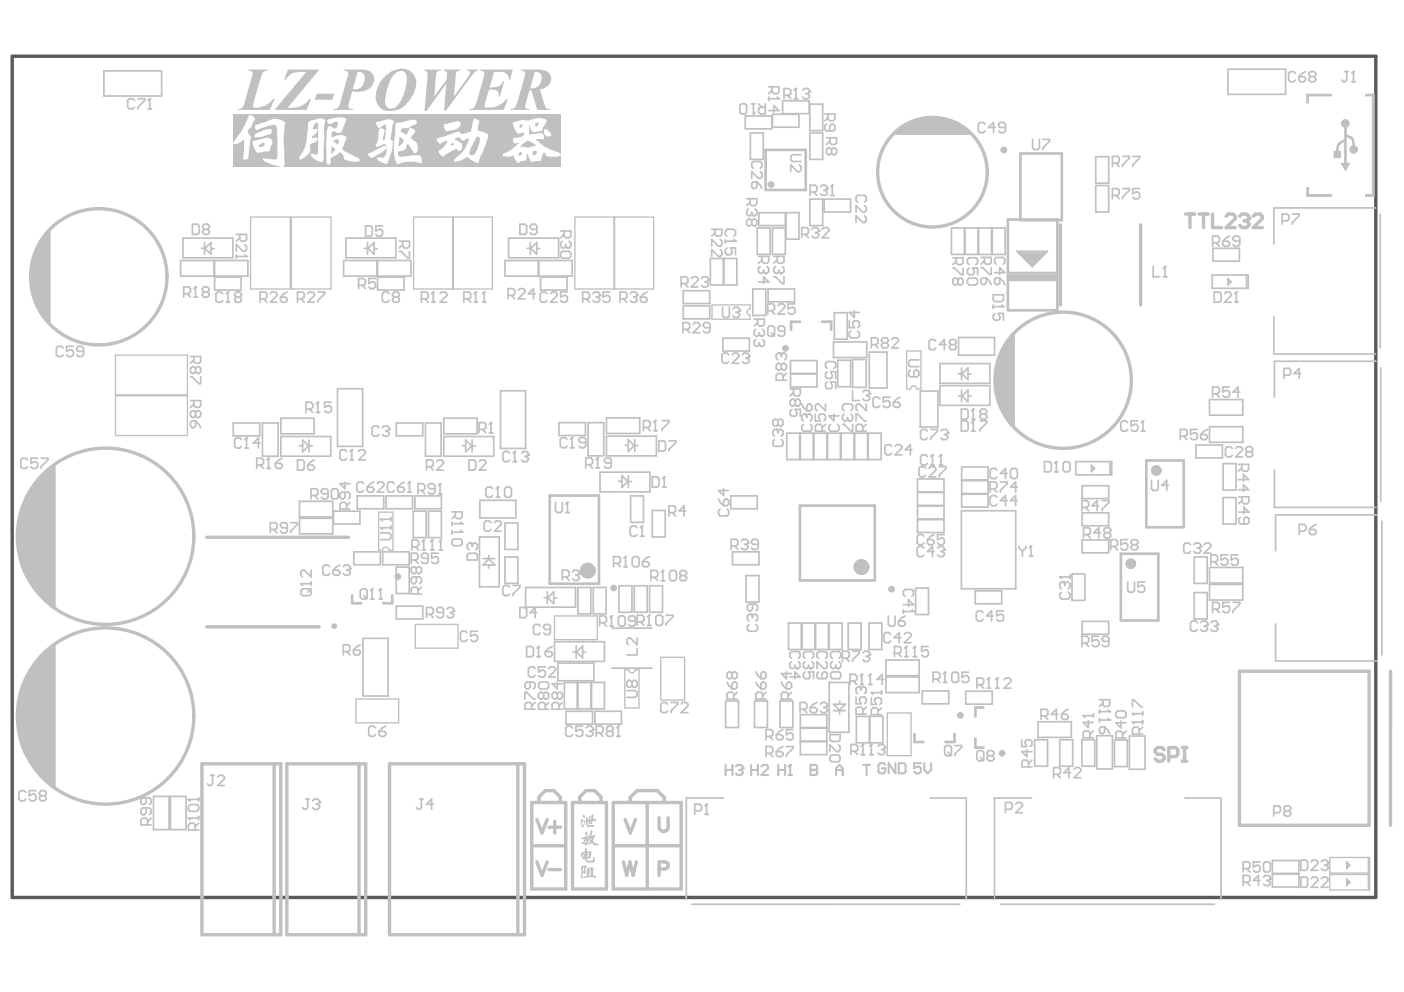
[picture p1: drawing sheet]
<svg xmlns="http://www.w3.org/2000/svg" width="297mm" height="210mm" viewBox="0 0 297 210" stroke-linecap="round" stroke-linejoin="round" font-family="sans-serif">
<path d="M2.6 11.9h288.5v178h-288.5z" fill="none" stroke="#5a5a5a" stroke-width=".72"/>
<g fill="#c0c0c0">
<path d="M283.9 25.5a.92 .92 0 0 1 1.5 .1 .92 .92 0 0 1-.4 1.4l-.1 1.4a2 2 0 0 1 1.8 2.4 .92 .92 0 0 1 .4 1.4 .92 .92 0 0 1-1.5-.1 .92 .92 0 0 1 .5-1.4 1.4 1.4 0 0 0-1.2-1.7v5.4l.8 .1-1 1.8-1.1-1.8 .8-.1v-4.3a1.61 1.61 0 0 0-1.2 1.8h.5v1.6l-1.6-.1v-1.5h.5a2.39 2.39 0 0 1 1.7-2.5l.1-2.4a.94 .94 0 0 1-.5-1.5z"/>
<path d="M288.9 19.9h1.8v21.6h-1.8v-.3h1.4v-20.9h-1.4z"/>
<path d="M216.2 54h3.5v.9l-1.2 1.2-1.3-.9v-.2z"/>
<path d="M276.5 39.7h.3v1.5h4.9v.3h-5.2z"/>
<path d="M276.5 19.9h5.2v.4h-4.9v1.5h-.3z"/>
<path d="M8.6 138.9l.7-.3 2.5-2.5v30.8l-.7-.4-2-1.8-.1-.7-.4-.8a21.3 21.3 0 0 1-3.7-4 11.1 11.1 0 0 1-.7-6.4l-.1-.6-.4-.7 .5-1.1v-3.8a3.6 3.6 0 0 1 1.1-2.8l.3-1.1 2.6-2.8z"/>
<path d="M8.6 100.8l.7-.2 2.5-2.5v30.7l-.7-.4-2-1.8-.1-.6-.4-.8a21.3 21.3 0 0 1-3.7-4.1 11.1 11.1 0 0 1-.7-6.4l-.1-.5-.4-.7 .5-1.1v-3.9a3.6 3.6 0 0 1 1.1-2.7l.3-1.1 2.6-2.8z"/>
</g>
<g fill="none" stroke="#c0c0c0" stroke-width=".36">
<path d="M22 15h12.2v5.3h-12.2zM259.8 14.6h12.2v5.4h-12.2zM157.7 24.5h5.6v2.8h-5.6zM158.8 28.1h2.7v5.6h-2.7zM163.4 24.2h5.6v2.7h-5.6zM165.6 21.3h5.6v2.7h-5.6zM171.3 22h2.8v5.6h-2.8zM171.3 28.1h2.8v5.6h-2.8zM231.8 39.3h2.8v5.6h-2.8zM231.8 33.2h2.8v5.6h-2.8zM38.2 55.1h7.1v3.3h-7.1zM38.7 50.4h10.6v4.1h-10.6z"/>
<path d="M42.6 52.6h.8M43.3 51.3v2.5M43.4 52.6l1.2-1.3v2.5zM44.7 52.6h.6M45.4 55.1h7v3.3h-7zM45.4 58.6h5.6v2.8h-5.6zM72.7 55.1h7v3.3h-7zM73.2 50.4h10.5v4.1h-10.5zM77.1 52.6h.8M77.8 51.3v2.5M77.9 52.6l1.2-1.3v2.5zM79.1 52.6h.7"/>
<path d="M79.9 55.1h7v3.3h-7zM79.9 58.6h5.6v2.8h-5.6zM106.8 55.1h7.1v3.3h-7.1zM107.6 50.4h10.6v4.1h-10.6zM111.5 52.6h.8M112.2 51.3v2.5M112.3 52.6l1.3-1.3v2.5zM113.6 52.6h.6M114 55.1h7.1v3.3h-7.1zM114.4 58.6h5.6v2.8h-5.6zM150.3 54.7h2.7v5.6h-2.7zM153.2 54.7h2.7v5.6h-2.7z"/>
<path d="M160.2 48.2h2.7v5.6h-2.7zM160.5 45h5.7v2.7h-5.7zM163.4 48.2h2.8v5.6h-2.8zM166.3 45h2.7v5.6h-2.7zM171.3 42.1h2.8v5.6h-2.8zM174.4 42.1h5.6v2.8h-5.6zM201.3 48.2h2.7v5.6h-2.7zM204.2 48.2h2.7v5.6h-2.7zM207 48.2h2.8v5.6h-2.8zM209.9 48.2h2.7v5.6h-2.7zM215.2 53.2h6.4l-3.2 3.2zM215.4 53.2l.7 .7h4.8"/>
<path d="M215.7 53.5h5.5M216.2 54h4.3M216.4 53.9l2.1 2.2h-.2M217.1 55.1h.3l.9 1M256.5 58.2h7.6v2.8h-7.6zM256.6 52.5h5.6v2.8h-5.6zM263.7 58.2v2.7M291 44h-21.5v7.6M292 45.4v28.2M144.5 61.5h5.6v2.7h-5.6zM144.5 64.7h5.6v2.8h-5.6zM152.9 71.6h5.7v2.7h-5.7z"/>
<path d="M159.3 61.2h2.7v5.5h-2.7zM162.5 61.2h5.6v2.7h-5.6zM167.2 79.2h5.6v2.7h-5.6zM167.2 76.3h5.6v2.7h-5.6zM176.3 72.4h7.1v3.3h-7.1zM176.5 66.2h2.7v5.6h-2.7zM177.2 76.2h2.8v5.6h-2.8zM180.4 76.1h2.9v5.9h-2.9zM183.9 74.5h3.7v7.6h-3.7zM198.9 76.9h10.5v4.2h-10.5zM202.8 79.1h.7M202.8 71.4h7.6v3.7h-7.6z"/>
<path d="M203.4 77.9v2.5M203.5 79.1l1.3-1.2v2.5zM204.8 79.2h.7M269.5 67.1v7.8h21.5M291.1 76.4h-21.5v7.7M292.1 77.8v28.3M49.4 89.5h5.6v2.7h-5.6zM55.5 89.5h3.3v7h-3.3zM59.4 88.5h7.1v3.3h-7.1zM59.4 92.4h10.6v4.1h-10.6zM63.4 94.3h.6M64 93.1l1.3 1.3-1.3 1.2z"/>
<path d="M65.3 94.4h.8M65.4 93.1v2.5M71.4 82.3h5.3v12.2h-5.3zM83.8 89.5h5.6v2.7h-5.6zM90 89.5h3.3v7h-3.3zM93.9 88.5h7v3.3h-7zM93.9 92.4h10.6v4.1h-10.6zM97.8 94.3h.7M98.5 93.1l1.3 1.3-1.3 1.2zM99.8 94.4h.8M99.9 93.1v2.5M105.9 82.7h5.3v12.2h-5.3z"/>
<path d="M118.2 89.4h5.7v2.8h-5.7zM124.4 89.4h3.3v7.1h-3.3zM126.9 99.9h10.6v4.2h-10.6zM128.3 88.4h7v3.3h-7zM128.3 92.3h10.6v4.2h-10.6zM132.3 94.2h.6M132.9 93l1.3 1.3-1.3 1.2zM134.2 94.3h.8M134.3 93v2.5M166.5 91.7h2.7v5.5h-2.7zM169.3 91.7h2.8v5.5h-2.8zM172.2 91.7h2.7v5.5h-2.7z"/>
<path d="M175.1 91.7h2.7v5.5h-2.7zM177.9 91.7h2.8v5.5h-2.8zM180.8 91.7h2.8v5.5h-2.8zM183.7 91.7h2.7v5.5h-2.7zM194.7 82.8h3.7v7.6h-3.7zM198.9 81.6h10.5v4.2h-10.5zM202.8 83.8h.7M203.4 82.5v2.5M203.5 98.8h5.6v2.8h-5.6zM203.5 83.8l1.3-1.3v2.5zM204.8 83.8h.7M227.6 97.7h7.6v2.8h-7.6z"/>
<path d="M234.8 97.7v2.7M253 94.2h5.6v2.7h-5.6zM255.9 84.5h7v3.3h-7zM255.9 90.3h7v3.3h-7zM258.8 98.1h2.7v5.6h-2.7zM269.6 99.5v7.9h21.5M63.4 106.1h7v3.3h-7zM63.4 109.7h7v3.3h-7zM70.5 108.2h5.7v2.7h-5.7zM74.9 116.8h5.6v2.7h-5.6zM75.6 104.9h5.6v2.8h-5.6zM81 116.8h5.6v2.7h-5.6z"/>
<path d="M81.7 104.9h5.6v2.8h-5.6zM83.8 120h2.8v5.6h-2.8zM87.4 108.2h2.8v5.6h-2.8zM87.8 104.9h5.6v2.8h-5.6zM90.7 108.2h2.7v5.6h-2.7zM101.4 113.6h4.2v10.6h-4.2zM101.5 105.9h7.6v3.7h-7.6zM102.2 119.6l1.2-1.3 1.3 1.3zM102.2 118.2h2.5M103.4 119.6v.6M103.4 117.5v.8M106.8 110.7h2.8v5.6h-2.8z"/>
<path d="M106.8 117.8h2.8v5.6h-2.8zM130.9 101.8h.6M131.6 100.6l1.2 1.3-1.2 1.3zM132.8 101.9h.8M132.9 100.6v2.6M133.4 104.9h2.7v5.6h-2.7zM138 108h2.7v5.6h-2.7zM154.6 104.9h5.6v2.8h-5.6zM155 116.8h5.6v2.7h-5.6zM194.1 101.3h5.6v2.8h-5.6zM194.1 104.2h5.6v2.7h-5.6zM194.1 107.1h5.6v2.7h-5.6z"/>
<path d="M194.1 110h5.6v2.7h-5.6zM203.4 108.1h11.5v16.5h-11.5zM203.5 101.7h5.6v2.7h-5.6zM203.5 104.6h5.6v2.7h-5.6zM229 102.8h5.6v2.7h-5.6zM229 108.5h5.6v2.7h-5.6zM229 114.3h5.6v2.7h-5.6zM252.7 117.8h2.7v5.6h-2.7zM258.8 105.3h2.7v5.6h-2.7zM291.4 108.9h-21.5v7.7M292.4 110.3v28.3M76.8 135.1h5.3v12.2h-5.3z"/>
<path d="M83.8 128.3h5.6v2.7h-5.6zM111.2 124.3h10.6v4.2h-10.6zM115.1 126.5h.8M115.8 125.2v2.5M115.9 126.5l1.3-1.3v2.5zM117.2 126.5h.6M117.3 135.8h10.6v4.2h-10.6zM121.2 138h.8M121.9 136.7v2.5M122 138l1.3-1.3v2.5zM122.3 124.3h2.7v5.6h-2.7zM123.3 138h.6"/>
<path d="M125.5 124.3h2.7v5.6h-2.7zM129.5 132.9h8.4M131 123.9h2.7v5.6h-2.7zM134.2 123.9h2.7v5.6h-2.7zM137.4 123.9h2.8v5.6h-2.8zM157.8 121.8h2.8v5.6h-2.8zM166.8 131.8h2.7v5.6h-2.7zM169.7 131.8h2.7v5.6h-2.7zM172.6 131.8h2.7v5.6h-2.7zM175.4 131.8h2.8v5.6h-2.8zM179.5 131.8h2.7v5.6h-2.7zM183.8 131.8h2.8v5.6h-2.8z"/>
<path d="M187.4 139.7h7.1v3.3h-7.1zM193.7 124.4h2.7v5.6h-2.7zM206.3 125h5.6v2.8h-5.6zM226.8 121.4h2.7v5.6h-2.7zM229 131.5h5.6v2.7h-5.6zM252.7 125.4h2.7v5.6h-2.7zM255.9 120.1h7v3.3h-7zM255.9 123.7h7v3.3h-7zM269.9 132v7.9h21.5M118 140.3h7.6v3.7h-7.6zM119.4 144.4h2.7v5.6h-2.7zM119.8 150.5h5.6v2.7h-5.6z"/>
<path d="M122.3 144.4h2.7v5.6h-2.7zM125.1 144.4h2.8v5.6h-2.8zM125.9 150.5h5.6v2.7h-5.6zM129.5 141.4h8.4M153.5 148.3h2.8v5.6h-2.8zM159.6 148.3h2.8v5.6h-2.8zM165 148.3h2.7v5.6h-2.7zM169.3 151.2h5.6v2.7h-5.6zM169.3 154.1h5.6v2.7h-5.6zM169.3 157h5.6v2.7h-5.6zM175.4 144.4h4.2v10.6h-4.2zM176.4 149h2.5l-1.3 1.3z"/>
<path d="M176.4 150.4h2.5M177.6 150.3v.8M177.7 148.3v.7M181.2 151.6h2.7v5.6h-2.7zM184.1 151.6h2.7v5.6h-2.7zM187.4 143.3h7.1v3.3h-7.1zM195.1 146.2h5.6v2.7h-5.6zM204.3 146.3h5.6v2.7h-5.6zM218.9 156.5h2.7v5.6h-2.7zM219.6 152.7h7.1v3.3h-7.1zM224.2 156.5h2.7v5.6h-2.7zM228.9 156.5h2.7v5.6h-2.7z"/>
<path d="M232 155.7h3.3v7h-3.3zM235.8 156.6h2.7v5.6h-2.7zM238.9 155.7h3.3v7.1h-3.3zM32.5 168.5h3.3v7h-3.3zM36.1 168.5h3.3v7h-3.3zM153 168.9h-7.8v21.4M196.8 168.9h7.6v21.4M218.2 168.9h-7.8v21.4M250.7 168.9h7.6v21.4M146.4 191.3h56.7M211.7 191.3h45.2M269.2 182.1h5.6v2.7h-5.6z"/>
<path d="M269.2 184.9h5.6v2.8h-5.6z"/>
</g>
<g fill="none" stroke="#c0c0c0" stroke-width=".72">
<path d="M189.2 28.2h16.1M189.8 27.6h15M190.5 27h13.5M191.3 26.5h11.9M192.4 26h9.8M193.8 25.4h6.9M6.8 55.7v5.7M7.2 54.2v8.7M7.7 52.9v11.3M8.2 51.9v13.4M8.7 50.9v15.3M9.3 50.2v16.8"/>
<path d="M9.8 49.3v18.5M10.3 48.8v19.5M213.4 58.4h10.2M213.4 58.9h10.2M224.3 47.6v16.9M241.3 47.6v16.9M210.8 77.6v5.7M211.2 76.1v8.7M211.7 74.8v11.3M212.2 73.8v13.4M212.7 72.8v15.3M213.3 72.1v16.8"/>
<path d="M213.9 71.2v18.4M214.4 70.7v19.5M8.6 109.1v8.7M8.9 100.9v24.9M9.1 107.8v11.3M9.6 106.8v13.4M10.1 105.8v15.3M10.7 105.1v16.8M11.3 104.2v18.5M43.8 113.7h29.9M8.9 139v24.8M43.8 132.6h23.7"/>
<path d="M8.6 147.1v8.8M9.1 145.8v11.4M9.6 144.8v13.5M10.1 143.8v15.3M10.7 143.1v16.9M11.3 142.2v18.5M262.2 142h27.5v32.6h-27.5zM294.2 142v32.6M42.7 161.6h16.7v36.2h-16.7zM58 161.6v36.2M60.7 161.6h16.7v36.2h-16.7zM76 161.6v36.2"/>
<path d="M82.4 161.6h28.6v36.2h-28.6zM109.6 161.6v36.2M112.5 169.8h7.2v18.3h-7.2zM112.5 179h7.2M118.5 169.6v-.9l-1.3-1.4h-1.8l-1.4 1.3v1.2M121.1 169.8h7.2v18.3h-7.2zM127.1 169.6v-.9l-1.3-1.4h-1.8l-1.3 1.3v1.2M129.7 169.8h14.4v18.3h-14.4zM129.7 179h14.4M133.3 169.8v-1.1l1.5-1.4h4.3l1.4 1.4v1.1M136.9 169.8v18.3"/>
</g>
<g fill="none" stroke="#c0c0c0" stroke-width=".28">
<path d="M53 45.9h8.4v15.3h-8.4zM61.6 45.9h8.4v15.3h-8.4zM87.5 45.9h16.7v15.3h-16.7zM95.8 45.9v15.3M95.9 45.9v15.3M121.6 45.9h16.7v15.3h-16.7zM129.9 45.9v15.3M130 45.9v15.3M259.7 58.9l.8 .7-.8 .8zM260 59.3v.7M260.2 59.4v.4M24.4 75.1h15.3v8.4h-15.3z"/>
<path d="M158.7 65.4v-.9h-8.1v3h8.1v-.8M24.4 83.8h15.3v8.4h-15.3zM192.7 82.3h-.9v-8h3v8h-.8M230.9 98.4l.7 .7-.7 .8zM231.1 98.8v.7M231.3 98.9v.4M80.9 116.4h-.8v-8h3v8h-.8M133 141.7h-.8v8.1h3v-8.1h-.8M281.3 181.4h8.5v3.3h-8.5zM281.3 185h8.5v3.3h-8.5zM284.9 182.3l.7 .8-.7 .7zM284.9 185.9l.7 .8-.7 .7z"/>
<path d="M285.1 182.7v.7M285.1 186.3v.7M285.4 182.9v.4M285.4 186.4v.5M289.5 181.4v3.3M289.5 185v3.3"/>
</g>
<g fill="none" stroke="#c0c0c0" stroke-width=".57">
<path d="M162 31.7h8.5v8.5h-8.5zM215.9 32.5h8.7v14.1h-8.7zM213.2 46.4h10.5M213.2 46.5v19.1M213.4 59.2h10.2M213.4 57.8h10.2M223.7 46.5v19.1M169.3 68.1h-1.9v1.7M173.9 68.1h1.9v1.7M213.3 65.7h10.3M242.5 97.4h7.9v14.2h-7.9zM116.3 104.9h10.4v18.6h-10.4z"/>
<path d="M169.2 107h15.9v15.8h-15.9zM237.1 117.2h8v14.1h-8zM74.5 126v1.6h1.9M83 126v1.6h-1.9M193.5 155.3v1.7h1.9M201.9 155.3v1.7h-1.9M206.4 156.3v1.9h1.7M208.1 149.7h-1.7v1.9"/>
</g>
<path d="M276.5 19.9h5.2v.4h-4.9v1.5h-.3zM288.9 19.9h1.8v21.6h-1.8v-.3h1.4v-20.9h-1.4zM276.5 39.7h.3v1.5h4.9v.3h-5.2z" fill="none" stroke="#c0c0c0" stroke-width=".21"/>
<path d="M87.9 132.1h9v5.1h-9zM117.3 130.3h9.1v5.1h-9.1zM139.8 139.1h5v9h-5zM75.3 147.9h9v5h-9zM187.7 150.9h5v9h-5z" fill="none" stroke="#c0c0c0" stroke-width=".29"/>
<g fill="#c0c0c0">
<path d="M7.9 162.4h.8v1.3h-.8z" fill-rule="evenodd"/>
<path d="M7.8 139.4h.9v1h-.9z" fill-rule="evenodd"/>
<path d="M7.5 124.2h.9v.8h-.9z" fill-rule="evenodd"/>
<path d="M6.9 123.5h1v.9h-1z" fill-rule="evenodd"/>
<path d="M7.9 124.4h.8v1.3h-.8z" fill-rule="evenodd"/>
<path d="M7.8 101.4h.9v.9h-.9z" fill-rule="evenodd"/>
<path d="M219.7 54h.8v.5h-.8z" fill-rule="evenodd"/>
<path d="M219.7 54h.3v.9h-.3z" fill-rule="evenodd"/>
<path d="M220 54h.2v.6h-.2z" fill-rule="evenodd"/>
<path d="M7.5 162.3h.9v.8h-.9z" fill-rule="evenodd"/>
<path d="M6.9 161.6h1v.9h-1z" fill-rule="evenodd"/>
<path d="M3.7 148.5h2.4v5.9h-2.4z" fill-rule="evenodd"/>
<path d="M3.7 110.5h2.4v5.9h-2.4z" fill-rule="evenodd"/>
</g>
<path d="M64.7 169.1h.7M65.1 169.1v1.8l-.4 .3h-.3l-.4-.3M66.2 169.4l.3-.3h.7l.4 .3v.4" fill="none" stroke="#c0c0c0" stroke-width=".36"/>
<circle cx="67.6" cy="169.8" r=".18" fill="#c0c0c0"/>
<g fill="none" stroke="#c0c0c0" stroke-width=".36">
<path d="M82.3 62.2l-.3-.4h-.7l-.4 .4v1.4l.4 .3h.7l.3-.3M83.4 62.9l-.4-.4v-.3l.4-.4h.7l.4 .4v.3l-.4 .4M83.4 62.9l-.4 .3v.4l.4 .3h.7l.4-.3v-.4l-.4-.3M83.4 62.9h.7M98.1 63.2h1.1l.4-.3v-.7l-.4-.4h-1.1v2.1M98.9 63.2l.7 .7M100.3 63.9h.7M100.6 61.8v2.1M66.9 170.2h.3M67.2 170.2l.4 .3v.4l-.4 .3h-.7l-.3-.3M67.6 169.8l-.4 .4M88.8 169.1h.7"/>
<path d="M89.2 169.1v1.8l-.4 .3h-.4l-.3-.3M91.7 170.2h-1.5l1.1-1.1v2.1"/>
</g>
<circle cx="100.6" cy="61.8" r=".18" fill="#c0c0c0"/>
<path d="M100.6 61.8l-.3 .4M102.1 63.9h.7M102.4 61.8v2.1" fill="none" stroke="#c0c0c0" stroke-width=".36"/>
<circle cx="102.4" cy="61.8" r=".18" fill="#c0c0c0"/>
<path d="M102.4 61.8l-.3 .4M117.5 106.3v1.8l.4 .3h.7l.4-.3v-1.8M119.7 108.4h.7M120 106.3v2.1M110 128.5h1.1l.3 .4v1.4l-.3 .4h-1.1zM113.6 129.6h-1.5l1.1-1.1v2.2" fill="none" stroke="#c0c0c0" stroke-width=".36"/>
<circle cx="120" cy="106.3" r=".18" fill="#c0c0c0"/>
<path d="M120 106.3l-.3 .4M134.8 111.7l-.4-.4h-.7l-.4 .4v1.4l.4 .4h.7l.4-.4M135.5 113.5h.7M135.8 111.3v2.2M134.8 137.2v1.4h-2.2M134.8 135v1.4l-1.5-1.4h-.3l-.4 .4v.7l.4 .3" fill="none" stroke="#c0c0c0" stroke-width=".36"/>
<circle cx="135.8" cy="111.3" r=".18" fill="#c0c0c0"/>
<path d="M244 56.4v2.2h1.4M246.1 58.6h.7M246.5 56.4v2.2M135.8 111.3l-.3 .4" fill="none" stroke="#c0c0c0" stroke-width=".36"/>
<circle cx="246.5" cy="56.4" r=".18" fill="#c0c0c0"/>
<path d="M284.6 15.1h.7M284.9 15.1v1.8l-.3 .4h-.4l-.4-.4M286 17.3h.7M286.4 15.1v2.2M246.5 56.4l-.4 .4M271.6 79.4h1.1l.4-.4v-.7l-.4-.4h-1.1v2.2M275.2 79h-1.4l1.1-1.1v2.2" fill="none" stroke="#c0c0c0" stroke-width=".36"/>
<circle cx="286.4" cy="15.1" r=".18" fill="#c0c0c0"/>
<g fill="none" stroke="#c0c0c0" stroke-width=".36">
<path d="M286.4 15.1l-.4 .4M40.7 47.4h1.1l.3 .4v1.4l-.3 .4h-1.1zM43.2 48.5l-.3 .4v.3l.3 .4h.7l.4-.4v-.3l-.4-.4M43.2 48.5l-.3-.3v-.4l.3-.4h.7l.4 .4v.4l-.4 .3M43.2 48.5h.7M63.7 125l.3-.4h1.4l.4 .4v.7l-.4 .3h-1.4l-.3-.3zM63.7 123.5h2.1M65.8 123.2v.7M65.8 124.6l-.7 .7M30.9 168.8v1.1l-.4 .3h-.3l-.4-.3v-.7l.4-.4h1.4l.4 .4v.7l-.4 .3M30.9 171v1l-.4 .4h-.3l-.4-.4v-.7l.4-.3h1.4l.4 .3v.7l-.4 .4M31.3 174.5v-1l-.4-.4h-.7l-.4 .4v1h2.2"/>
<path d="M32 173.1l-.7 .7"/>
</g>
<circle cx="63.7" cy="123.5" r=".18" fill="#c0c0c0"/>
<g fill="none" stroke="#c0c0c0" stroke-width=".36">
<path d="M79.5 58.9h-1.5v1.1l.7-.4h.4l.4 .4v.7l-.4 .4h-.7l-.4-.4M75.9 60.4h1l.4-.4v-.7l-.4-.4h-1v2.2M76.6 60.4l.7 .7M73 104.1v1.1l-.4 .4h-.3l-.4-.4v-.7l.4-.4h1.4l.4 .4v.7l-.4 .4M73 102v1.4l-1.1-1.1h2.2M73.3 107.7v-1l-.3-.4h-.7l-.4 .4v1h2.2M74.1 106.3l-.8 .7M98.9 117.4l.3-.3h1.4l.4 .3v1.1h-2.1zM99.6 114.9h-.4l-.3 .4v.7l.3 .3M63.7 123.5l.3 .4M65.8 120.6v1.5l-1.4-1.5h-.4l-.3 .4v.7l.3 .4M88.1 122.1v1.1l-.4 .3h-.3l-.4-.3v-.8l.4-.3h1.4l.4 .3v.8l-.4 .3"/>
<path d="M88.1 120.3l-.4-.4h-.3l-.4 .4v.7l.4 .4h.3l.4-.4M88.1 120.3l.3-.4h.4l.4 .4v.7l-.4 .4h-.4l-.3-.4M88.1 120.3v.7M88.4 125.7v-1.1l-.3-.4h-.7l-.4 .4v1.1h2.2M89.2 124.2l-.8 .8"/>
</g>
<circle cx="99.6" cy="114.9" r=".18" fill="#c0c0c0"/>
<g fill="none" stroke="#c0c0c0" stroke-width=".36">
<path d="M110 47.4h1.1l.3 .4v1.4l-.3 .4h-1.1zM113.6 48.5h-1.1l-.4-.3v-.4l.4-.4h.7l.4 .4v1.4l-.4 .4h-.7l-.4-.4M150.6 48.5h2.1v1.1l-.3 .4h-.7l-.4-.4v-1.1M151.3 49.2l-.7 .8M152.4 50.7l.3 .3v.7l-.3 .4h-.4l-1.4-1.4v1.4M152.4 52.8l.3 .4v.7l-.3 .4h-.4l-1.4-1.5v1.5M99.2 97.3h1.1l.3 .4v1.4l-.3 .4h-1.1zM101.4 97.7l.3-.4h.7l.4 .4v.3l-1.4 1.5h1.4M139.4 93.3h1l.4 .4v1.4l-.4 .4h-1zM141.5 93.3h1.5v.4l-1.5 1.4v.4M99.6 114.9l.3 .4M99.9 115.3v.3"/>
<path d="M99.9 115.3l.4-.4h.3l.4 .4v.7l-.4 .3M152 105.6l.4 .7 .7 .7M152.4 107.7l-.4 .4v.7l.4 .4h1.4l.4-.4v-.7l-.4-.4M153.1 105.9l.4-.3h.3l.4 .3v.8l-.4 .3h-.7zM153.1 103.4v1.5l-1.1-1.1h2.2M158.5 132.1l-.4 .4v.7l.4 .4h1.4l.4-.4v-.7l-.4-.4M158.8 130h-.3l-.4 .3v.8l.4 .3M111.1 147.9v-1.4h.3l1.5 1.4h.3M112.1 144.3v1.1l-.3 .4h-.4l-.3-.4v-.7l.3-.4h1.5l.3 .4v.7l-.3 .4M112.5 150.1v-1.1l-.4-.4h-.7l-.3 .4v1.1h2.1M113.2 148.6l-.7 .8M117.9 146.8l-.4-.3h-.3l-.4 .3v.8l.4 .3h.3l.4-.3"/>
<path d="M117.9 146.8l.3-.3h.4l.4 .3v.8l-.4 .3h-.4l-.3-.3M117.9 144.3v1.5l-1.1-1.1h2.2M117.9 146.8v.8M118.2 150.1v-1.1l-.3-.4h-.7l-.4 .4v1.1h2.2M119 148.6l-.8 .8M132.6 146.1h1.8l.4 .4v.7l-.4 .4h-1.8M133.7 144.3l.4-.3h.3l.4 .3v.7l-.4 .4h-.3l-.4-.4M133.7 144.3l-.4-.3h-.3l-.4 .3v.7l.4 .4h.3l.4-.4M133.7 144.3v.7"/>
</g>
<path d="M139.4 173v2.1a.97 .97 0 0 0 1 .8 .97 .97 0 0 0 1-.8v-2.1" fill="none" stroke="#c0c0c0" stroke-width=".72"/>
<circle cx="158.8" cy="130" r=".18" fill="#c0c0c0"/>
<path d="M163.7 54.3h2.2v1l-.4 .4h-.7l-.4-.4v-1M164.4 55l-.7 .7M165.5 56.4l.4 .4v.7l-.4 .3h-.4M162.4 69.3l.4-.3h.7l.4 .3v1.5l-.4 .3h-.7l-.4-.3zM163.1 70.4l.8 .7M166 70h-1.1l-.3-.3v-.4l.3-.3h.8l.3 .3v1.5l-.3 .3h-.8l-.3-.3M158.8 130l.4 .3M159.2 127.8v1.1l-.4 .4h-.3l-.4-.4v-.7l.4-.4h1.4l.4 .4v.7l-.4 .4M159.2 130.3v.4M159.2 130.3l.4-.3h.3l.4 .3v.8l-.4 .3" fill="none" stroke="#c0c0c0" stroke-width=".36"/>
<circle cx="165.1" cy="57.8" r=".18" fill="#c0c0c0"/>
<path d="M163.7 58.6h.4l1.4 1.4h.4v-1.4M164.1 56.4l-.4 .4v.7l.4 .3h.3l.4-.3M164.8 57.5l.3 .3M164.8 57.1v.4M170.3 139.3l-.3-.4v-.7l.3-.3h1.5l.3 .3v.7l-.3 .4M171.8 140l.3 .4v.7l-.3 .4h-.4" fill="none" stroke="#c0c0c0" stroke-width=".36"/>
<circle cx="171.4" cy="141.5" r=".18" fill="#c0c0c0"/>
<path d="M167.5 139.3l-.4-.4v-.7l.4-.3h1.4l.4 .3v.7l-.4 .4M168.9 140l.4 .4v.7l-.4 .4h-.4M170.3 140l-.3 .4v.7l.3 .4h.4l.4-.4M170.3 142.2l-.3 .3v.8l.3 .3h.8l.3-.3v-.4l-.3-.7h1v1.4M171.1 141.1l.3 .4M171.1 140.7v.4" fill="none" stroke="#c0c0c0" stroke-width=".36"/>
<circle cx="168.5" cy="141.5" r=".18" fill="#c0c0c0"/>
<g fill="none" stroke="#c0c0c0" stroke-width=".36">
<path d="M169.1 34.9l.4 .3v.8l-.4 .3h-.4l-1.4-1.4v1.4M169.5 32.7h-1.8l-.4 .4v.7l.4 .4h1.8M167.2 82.3h2.1v1.1l-.3 .4h-.7l-.4-.4v-1.1M167.5 86.6l-.3 .4v.7l.3 .4h.8l.3-.4v-.4l-.3-.7h1v1.5M167.9 83l-.7 .8M168.3 84.8l.3-.3h.4l.3 .3v.7l-.3 .4h-.4l-.3-.4M168.3 84.8l-.4-.3h-.4l-.3 .3v.7l.3 .4h.4l.4-.4M168.3 84.8v.7M176.1 139.3l-.4-.4v-.7l.4-.3h1.4l.4 .3v.7l-.4 .4M167.1 143.3h2.2l-1.1-1.1v1.4M167.5 140l-.4 .4v.7l.4 .4h.3l.4-.4M168.2 141.1l.3 .4"/>
<path d="M168.2 140.7v.4M177.5 140l.4 .4v.7l-.4 .4h-.3"/>
</g>
<circle cx="177.2" cy="141.5" r=".18" fill="#c0c0c0"/>
<g fill="none" stroke="#c0c0c0" stroke-width=".36">
<path d="M174.5 24.1h2.1v1.1l-.3 .4h-.7l-.4-.4v-1.1M174.8 26.3l-.3 .3v.7l.3 .4h1.5l.3-.4v-.7l-.3-.3h-.4l-.3 .3v1.1M174.8 29.1h2.2v1.1l-.4 .4h-.7l-.3-.4v-1.1M175.2 24.8l-.7 .8M175.6 29.9l-.8 .7M175.9 31.7l.4-.4h.3l.4 .4v.7l-.4 .3h-.3l-.4-.3M175.9 31.7l-.3-.4h-.4l-.4 .4v.7l.4 .3h.4l.3-.3M175.9 31.7v.7M175 77.9l-.4-.3v-.7l.4-.4h1.4l.4 .4v.7l-.4 .3M175 78.7l-.4 .3v.7l.4 .4h.7l.4-.4v-.3l-.4-.7h1.1v1.4M175 80.8l-.4 .4v.7l.4 .3h.7l.4-.3v-.4l-.4-.7h1.1v1.4M173.2 139.3l-.4-.4v-.7l.4-.3h1.4l.4 .3v.7l-.4 .4"/>
<path d="M173.2 142.2l-.4 .3v.8l.4 .3h1.4l.4-.3v-.8l-.4-.3h-.3l-.4 .3v1.1M174.6 140l.4 .4v.7l-.4 .4h-.3l-1.5-1.5v1.5M175.7 142.5l.4-.3h1.4l.4 .3v.8l-.4 .3h-1.4l-.4-.3zM176.1 140l-.4 .4v.7l.4 .4h.3l.4-.4M176.8 141.1l.4 .4M176.8 140.7v.4M181.1 147.5v1.4h1.1l-.4-.7v-.4l.4-.3h.7l.4 .3v.8l-.4 .3M181.8 145.3h-.3l-.4 .4v.7l.4 .4M182.5 151.1v-1.1l-.3-.4h-.7l-.4 .4v1.1h2.2M183.3 149.6l-.8 .8"/>
</g>
<circle cx="181.8" cy="145.3" r=".18" fill="#c0c0c0"/>
<path d="M181.8 145.3l.4 .4M182.2 145.7v.4M182.2 145.7l.3-.4h.4l.4 .4v.7l-.4 .4M184.3 147.6v1.5h1.1l-.3-.8v-.3l.3-.4h.7l.4 .4v.7l-.4 .4M184.3 146.6h2.2M185.8 151.2v-1.1l-.4-.3h-.7l-.4 .3v1.1h2.2M186.5 149.8l-.7 .7M186.5 146.2v.7" fill="none" stroke="#c0c0c0" stroke-width=".36"/>
<circle cx="184.3" cy="146.6" r=".18" fill="#c0c0c0"/>
<path d="M191.1 129v.7M191.1 128h2.2l-1.1-1.1v1.4M191.1 129.4h2.2M191.5 126.2l-.4-.4v-.7l.4-.4h1.4l.4 .4v.7l-.4 .4M184.3 146.6l.4 .3" fill="none" stroke="#c0c0c0" stroke-width=".36"/>
<circle cx="193.3" cy="129.4" r=".18" fill="#c0c0c0"/>
<g fill="none" stroke="#c0c0c0" stroke-width=".36">
<path d="M201.6 54.5h2.1v1.1l-.3 .4h-.7l-.4-.4v-1.1M201.6 56.7h.3l1.5 1.4h.3v-1.4M202.3 55.3l-.7 .7M202.7 59.2l.3-.3h.4l.3 .3v.7l-.3 .4h-.4l-.3-.4M202.7 59.2l-.4-.3h-.4l-.3 .3v.7l.3 .4h.4l.4-.4M202.7 59.2v.7M207.5 54.5h2.2v1.1l-.4 .3h-.7l-.3-.3v-1.1M207.5 56.6h.4l1.4 1.5h.4v-1.5M207.5 59.1l.4-.3h.7v1.1l-.3 .3h-.4l-.4-.3zM208.3 55.2l-.8 .7M208.6 58.8l.7 .7 .4 .7M192.6 78.3l-.4 .4v.7l.4 .3h1.4l.4-.3v-.7l-.4-.4h-.3l-.4 .4v1"/>
<path d="M194.4 76.1h-1.8l-.4 .4v.7l.4 .4h1.8M192.9 129l.4 .4M232.6 148.1h2.2v1l-.4 .4h-.7l-.4-.4v-1M232.6 150.2v.7M232.6 150.6h2.2M233.3 148.8l-.7 .7"/>
</g>
<circle cx="234.8" cy="150.6" r=".18" fill="#c0c0c0"/>
<path d="M232.6 152v.7M232.6 152.4h2.2M234.4 150.2l.4 .4" fill="none" stroke="#c0c0c0" stroke-width=".36"/>
<circle cx="234.8" cy="152.4" r=".18" fill="#c0c0c0"/>
<path d="M158 42.1h2.1v1l-.3 .4h-.8l-.3-.4v-1M158.7 42.8l-.7 .7M159.8 44.2l.3 .4v.7l-.3 .3h-.4M271.3 46.7h1l.4-.3v-.8l-.4-.3h-1v2.1M273.4 45.3h1.5v.3l-1.5 1.5v.3M232.6 154.2l.4-.4h.7v1.1l-.4 .3h-.3l-.4-.3zM233.7 153.8l.7 .7 .4 .7M234.4 152l.4 .4M236.1 150.8l.3-.4h1.5l.3 .4v.7l-.3 .4h-1.5l-.3-.4zM237.1 152.6v1.4l-1-1.1h2.1M237.5 156.2v-1.1l-.4-.4h-.7l-.3 .4v1.1h2.1M238.2 154.7l-.7 .8" fill="none" stroke="#c0c0c0" stroke-width=".36"/>
<path d="M139.4 183.9h1.3a.75 .75 0 0 0 .7-.8 .75 .75 0 0 0-.7-.7h-1.3v2.8" fill="none" stroke="#c0c0c0" stroke-width=".72"/>
<circle cx="159.4" cy="45.6" r=".18" fill="#c0c0c0"/>
<path d="M162.6 18.4h2.2v1.1l-.4 .3h-.7l-.3-.3v-1.1M163.4 19.1l-.8 .7M162.6 20.5v.7M162.6 20.9h2.2M158.3 44.2l-.3 .4v.7l.3 .3h.4l.3-.3M159 45.3l.4 .3M159 44.9v.4M159 46.7v.7M159 46.7l-.3-.3h-.4l-.3 .3v.7l.3 .4h.4l.3-.4M159 46.7l.4-.3h.4l.3 .3v.7l-.3 .4h-.4l-.4-.4" fill="none" stroke="#c0c0c0" stroke-width=".36"/>
<circle cx="164.8" cy="20.9" r=".18" fill="#c0c0c0"/>
<path d="M162.6 23.4h2.2l-1.1-1.1v1.5M164.4 20.5l.4 .4M163.9 93l-.4 .4v.7l.4 .4h1.4l.4-.4v-.7l-.4-.4M164.2 90.9h-.3l-.4 .3v.7l.4 .4" fill="none" stroke="#c0c0c0" stroke-width=".36"/>
<circle cx="164.2" cy="90.9" r=".18" fill="#c0c0c0"/>
<path d="M164.2 90.9l.4 .3M164.6 89.1v.7M164.6 91.2v.4M164.6 91.2l.3-.3h.4l.4 .3v.7l-.4 .4M164.6 89.1l.3-.4h.4l.4 .4v.7l-.4 .3h-.4l-.3-.3M164.6 89.1l-.4-.4h-.3l-.4 .4v.7l.4 .3h.3l.4-.3M170 89.8l-.4 .3v.8l.4 .3h1.4l.4-.3v-.8l-.4-.3M170.3 87.6h-.3l-.4 .4v.7l.4 .4" fill="none" stroke="#c0c0c0" stroke-width=".36"/>
<circle cx="170.3" cy="87.6" r=".18" fill="#c0c0c0"/>
<g fill="none" stroke="#c0c0c0" stroke-width=".36">
<path d="M181.5 42.8l-.4-.4v-.7l.4-.4h1.4l.4 .4v.7l-.4 .4M182.9 43.5l.4 .4v.7l-.4 .3h-.4l-1.4-1.4v1.4M182.9 45.6l.4 .4v.7l-.4 .4h-.4l-1.4-1.5v1.5M179.7 67.9v1.4h1.1l-.4-.7v-.3l.4-.4h.7l.3 .4v.7l-.3 .3M180 70.1l-.3 .3v.7l.3 .4h1.5l.3-.4v-.7l-.3-.3M180.8 65.7v1.5l-1.1-1.1h2.1M210.1 62.4h2.2v1l-.4 .4h-1.4l-.4-.4zM210.1 64.5v.7M210.1 64.9h2.2M169.6 85.5l.4 .7 .7 .7M170.3 87.6l.4 .4M170.7 85.8l.4-.3h.3l.4 .3v.8l-.4 .3h-.7z"/>
<path d="M170.7 88v.4M170.7 88l.4-.4h.3l.4 .4v.7l-.4 .4M175.7 89.8l-.3 .3v.8l.3 .3h1.5l.3-.3v-.8l-.3-.3M176.4 87.6v1.5l-1-1.1h2.1M181.1 89.1v-1.5h.4l1.4 1.5h.4M182.5 91.2v-1.1l-.3-.3h-.7l-.4 .3v1.1h2.2M183.3 85.5v1.4l-1.5-1.4h-.3l-.4 .3v.8l.4 .3M183.3 89.8l-.8 .7M175.6 155.5h2.1v1l-.3 .4h-1.5l-.3-.4zM177.4 157.6l.3 .4v.7l-.3 .3h-.4l-1.4-1.4v1.4M175.6 160.1l.3-.3h1.5l.3 .3v.7l-.3 .4h-1.5l-.3-.4z"/>
</g>
<circle cx="212.3" cy="64.9" r=".18" fill="#c0c0c0"/>
<path d="M28.4 21.2l-.3-.3h-.7l-.4 .3v1.5l.4 .3h.7l.3-.3M29.2 20.9h1.4v.3l-1.4 1.5v.3M31.3 23h.7M31.7 20.9v2.1M210.5 66.3l-.4 .4v.7l.4 .4h.7l.4-.4v-.4l-.4-.7h1.1v1.5M211.9 64.5l.4 .4" fill="none" stroke="#c0c0c0" stroke-width=".36"/>
<circle cx="31.7" cy="20.9" r=".18" fill="#c0c0c0"/>
<path d="M31.7 20.9l-.4 .3M38.9 62.2h1l.4-.4v-.7l-.4-.4h-1v2.2M39.6 62.2l.7 .7M41 62.9h.7M41.4 60.7v2.2M44.6 164.1h.7M45 164.1v1.8l-.4 .3h-.3l-.4-.3M46 164.4l.4-.3h.7l.4 .3v.4l-1.5 1.4h1.5" fill="none" stroke="#c0c0c0" stroke-width=".36"/>
<circle cx="41.4" cy="60.7" r=".18" fill="#c0c0c0"/>
<path d="M41.4 60.7l-.4 .4M43.2 61.8l-.4-.4v-.3l.4-.4h.7l.4 .4v.3l-.4 .4M43.2 61.8l-.4 .4v.3l.4 .4h.7l.4-.4v-.3l-.4-.4M43.2 61.8h.7M47.1 62.2l-.3-.4h-.8l-.3 .4v1.4l.3 .3h.8l.3-.3M47.8 63.9h.8M48.2 61.8v2.1" fill="none" stroke="#c0c0c0" stroke-width=".36"/>
<circle cx="48.2" cy="61.8" r=".18" fill="#c0c0c0"/>
<g fill="none" stroke="#c0c0c0" stroke-width=".36">
<path d="M48.2 61.8l-.4 .4M50 62.9l-.4-.4v-.3l.4-.4h.7l.4 .4v.3l-.4 .4M50 62.9l-.4 .3v.4l.4 .3h.7l.4-.3v-.4l-.4-.3M50 62.9h.7M72.6 137.9h1.1l.4-.4v-.7l-.4-.4h-1.1v2.2M73.3 137.9l.8 .7M74.8 137.5h1.1l.3 .4v.3l-.3 .4h-.8l-.3-.4zM76.2 136.4l-.7 .4-.7 .7M76.2 125l.4-.4h.7l.4 .4v1.4l-.4 .3h-.7l-.4-.3zM76.9 126l.8 .7M78.4 126.7h.7M78.7 124.6v2.1"/>
<path d="M79.5 154l-.4-.3h-.7l-.4 .3v1.5l.4 .3h.7l.4-.3M80.2 154.7h1.1l.3 .4v.4l-.3 .3h-.8l-.3-.3zM81.6 153.7l-.7 .3-.7 .7"/>
</g>
<circle cx="78.7" cy="124.6" r=".18" fill="#c0c0c0"/>
<path d="M78.7 124.6l-.3 .4M80.2 126.7h.7M80.5 124.6v2.1" fill="none" stroke="#c0c0c0" stroke-width=".36"/>
<circle cx="80.5" cy="124.6" r=".18" fill="#c0c0c0"/>
<path d="M69.8 119.9l-.4-.3h-.7l-.4 .3v1.5l.4 .3h.7l.4-.3M71.9 119.6l-.7 .3-.7 .7M72.6 119.9l.4-.3h.7l.4 .3v.4M70.5 120.6h1.1l.3 .4v.4l-.3 .3h-.8l-.3-.3zM80.5 124.6l-.3 .4" fill="none" stroke="#c0c0c0" stroke-width=".36"/>
<circle cx="74.1" cy="120.3" r=".18" fill="#c0c0c0"/>
<path d="M73.3 95.5l-.3-.3h-.7l-.4 .3v1.5l.4 .3h.7l.3-.3M74.1 97.3h.7M74.4 95.2v2.1M76.9 102.3l-.3-.3h-.7l-.4 .3v1.5l.4 .3h.7l.3-.3M77.7 103.1h1l.4 .3v.4l-.4 .3h-.7l-.3-.3zM79.1 102l-.7 .3-.7 .8M79.8 102.3l.4-.3h.7l.3 .3v.4l-1.4 1.4h1.4M73.3 120.6h.4M73.7 120.6l.4 .4v.4l-.4 .3h-.7l-.4-.3M74.1 120.3l-.4 .3" fill="none" stroke="#c0c0c0" stroke-width=".36"/>
<circle cx="74.4" cy="95.2" r=".18" fill="#c0c0c0"/>
<path d="M74.4 95.2l-.3 .3M75.9 95.5l.3-.3h.7l.4 .3v.4l-1.4 1.4h1.4M80.2 90.5l-.4-.4h-.7l-.4 .4v1.4l.4 .4h.7l.4-.4M80.9 90.5l.4-.4h.7l.3 .4v.4" fill="none" stroke="#c0c0c0" stroke-width=".36"/>
<circle cx="82.3" cy="90.9" r=".18" fill="#c0c0c0"/>
<path d="M64.7 86.6h1.1l.4-.4v-.7l-.4-.4h-1.1v2.2M65.4 86.6l.8 .7M66.9 87.3h.7M67.2 85.1v2.2M81.6 91.2h.4M82 91.2l.3 .4v.3l-.3 .4h-.7l-.4-.4M82.3 90.9l-.3 .3" fill="none" stroke="#c0c0c0" stroke-width=".36"/>
<circle cx="67.2" cy="85.1" r=".18" fill="#c0c0c0"/>
<path d="M77.4 47.8h1l.4 .4v1.4l-.4 .4h-1zM80.9 47.8h-1.4v1.1l.7-.4h.4l.3 .4v.7l-.3 .4h-.7l-.4-.4M62.9 63.2h1.1l.4-.3v-.7l-.4-.4h-1.1v2.1M63.7 63.2l.7 .7M65.1 62.2l.3-.4h.8l.3 .4v.3l-1.4 1.4h1.4M67.2 61.8h1.5v.4l-1.5 1.4v.3M67.2 85.1l-.3 .4M70.1 85.1h-1.4v1.1l.7-.4h.4l.3 .4v.7l-.3 .4h-.8l-.3-.4M90.2 130h1.1l.4-.4v-.7l-.4-.4h-1.1v2.2M91 130l.7 .7M93.8 129.6h-1.1l-.3-.3v-.4l.3-.4h.8l.3 .4v1.4l-.3 .4h-.8l-.3-.4M94.5 128.9l.4-.4h.7l.4 .4v.4" fill="none" stroke="#c0c0c0" stroke-width=".36"/>
<circle cx="96" cy="129.3" r=".18" fill="#c0c0c0"/>
<path d="M87 118.5h1.1l.3-.4v-.7l-.3-.3h-1.1v2.1M87.7 118.5l.7 .7M88.4 103.8h1.1l.4-.4v-.7l-.4-.4h-1.1v2.2M89.2 103.8l.7 .7M90.6 118.1h-1.1l-.3-.3v-.4l.3-.3h.7l.4 .3v1.5l-.4 .3h-.7l-.3-.3M92 103.4h-1.1l-.3-.3v-.4l.3-.4h.8l.3 .4v1.4l-.3 .4h-.8l-.3-.4M92.7 117.1h-1.4v1l.7-.3h.4l.3 .3v.8l-.3 .3h-.7l-.4-.3M92.7 104.5h.8M93.1 102.3v2.2M95.3 129.6h.3M95.6 129.6l.4 .4v.3l-.4 .4h-.7l-.4-.4M96 129.3l-.4 .3" fill="none" stroke="#c0c0c0" stroke-width=".36"/>
<circle cx="93.1" cy="102.3" r=".18" fill="#c0c0c0"/>
<path d="M101.4 90.9h1l.4-.4v-.7l-.4-.4h-1v2.2M102.1 90.9l.7 .7M103.5 91.6h.7M103.9 89.4v2.2M93.1 102.3l-.4 .4" fill="none" stroke="#c0c0c0" stroke-width=".36"/>
<circle cx="103.9" cy="89.4" r=".18" fill="#c0c0c0"/>
<path d="M89.2 63.2h1l.4-.3v-.7l-.4-.4h-1v2.1M89.9 63.2l.7 .7M91.3 63.9h.7M91.7 61.8v2.1M103.9 89.4l-.4 .4" fill="none" stroke="#c0c0c0" stroke-width=".36"/>
<circle cx="91.7" cy="61.8" r=".18" fill="#c0c0c0"/>
<path d="M91.7 61.8l-.4 .4M93.1 62.2l.4-.4h.7l.3 .4v.3l-1.4 1.4h1.4M121.1 154l-.3-.3h-.8l-.3 .3v1.5l.3 .3h.8l.3-.3M123.3 153.7h-1.5v1l.8-.3h.3l.4 .3v.8l-.4 .3h-.7l-.4-.3M124 154l.4-.3h.7l.3 .3v.4" fill="none" stroke="#c0c0c0" stroke-width=".36"/>
<circle cx="125.4" cy="154.4" r=".18" fill="#c0c0c0"/>
<path d="M111.4 136.8h1.1l.4 .4v1.4l-.4 .3h-1.1zM113.6 138.9h.7M113.9 136.8v2.1M113.2 141.5l-.3-.4h-.8l-.3 .4v1.4l.3 .4h.8l.3-.4M115.4 141.1h-1.5v1.1l.8-.4h.3l.4 .4v.7l-.4 .4h-.7l-.4-.4M116.1 141.5l.4-.4h.7l.3 .4v.3l-1.4 1.5h1.4M124.7 154.7h.4M125.1 154.7l.3 .4v.4l-.3 .3h-.7l-.4-.3M125.4 154.4l-.3 .3" fill="none" stroke="#c0c0c0" stroke-width=".36"/>
<circle cx="113.9" cy="136.8" r=".18" fill="#c0c0c0"/>
<path d="M123.3 63.2h1.1l.3-.3v-.7l-.3-.4h-1.1v2.1M124 63.2l.7 .7M125.4 62.2l.4-.4h.7l.4 .4v.3M113.9 136.8l-.3 .4M115.4 137.9h1.1l.3 .3v.4l-.3 .3h-.8l-.3-.3zM116.8 136.8l-.7 .4-.7 .7" fill="none" stroke="#c0c0c0" stroke-width=".36"/>
<circle cx="126.9" cy="62.5" r=".18" fill="#c0c0c0"/>
<g fill="none" stroke="#c0c0c0" stroke-width=".36">
<path d="M107.5 62.5h1.1l.3-.3v-.8l-.3-.3h-1.1v2.1M108.2 62.5l.7 .7M109.6 61.4l.4-.3h.7l.4 .3v.4l-1.5 1.4h1.5M113.2 62.2h-1.4l1.1-1.1v2.1M115.7 62.2l-.3-.4h-.7l-.4 .4v1.4l.4 .3h.7l.3-.3M116.5 62.2l.3-.4h.7l.4 .4v.3l-1.4 1.4h1.4M120 61.8h-1.4v1.1l.7-.4h.4l.3 .4v.7l-.3 .3h-.7l-.4-.3M126.2 62.9h.3M126.5 62.9l.4 .3v.4l-.4 .3h-.7l-.4-.3M126.9 62.5l-.4 .4M129 61.8h-1.4v1.1l.7-.4h.4l.3 .4v.7l-.3 .3h-.8l-.3-.3M147 171.6h1.1l.3-.4v-.7l-.3-.3h-1.1v2.1"/>
<path d="M149.1 172.3h.8M149.5 170.2v2.1"/>
</g>
<circle cx="149.5" cy="170.2" r=".18" fill="#c0c0c0"/>
<path d="M134.8 131.6h1.1l.3-.3v-.8l-.3-.3h-1.1v2.1M135.5 131.6l.7 .7M137 132.3h.7M137.3 130.2v2.1M149.5 170.2l-.4 .3" fill="none" stroke="#c0c0c0" stroke-width=".36"/>
<circle cx="137.3" cy="130.2" r=".18" fill="#c0c0c0"/>
<path d="M129.8 119.2h1.1l.4-.3v-.8l-.4-.3h-1.1v2.1M130.5 119.2l.8 .7M132 119.9h.7M132.3 117.8v2.1M137.3 130.2l-.3 .3M138.8 130.5l.3-.3h.7l.4 .3v1.5l-.4 .3h-.7l-.3-.3zM140.9 130.2h1.5v.3l-1.5 1.5v.3" fill="none" stroke="#c0c0c0" stroke-width=".36"/>
<circle cx="132.3" cy="117.8" r=".18" fill="#c0c0c0"/>
<path d="M132.3 117.8l-.3 .3M133.8 118.1l.3-.3h.7l.4 .3v1.5l-.4 .3h-.7l-.3-.3zM135.9 118.9h1.1l.4 .3v.4l-.4 .3h-.7l-.4-.3zM137.4 117.8l-.8 .3-.7 .8M138 100.9h1.1l.3 .4v1.4l-.3 .4h-1.1zM140.2 103.1h.7M140.5 100.9v2.2M141.5 108.5h1.1l.3-.4v-.7l-.3-.4h-1.1v2.2M142.2 108.5l.7 .7M145.1 108.1h-1.4l1-1.1v2.2" fill="none" stroke="#c0c0c0" stroke-width=".36"/>
<circle cx="140.5" cy="100.9" r=".18" fill="#c0c0c0"/>
<path d="M136.1 90.4h1.1l.4-.3v-.7l-.4-.4h-1.1v2.1M136.9 90.4l.7 .7M138.3 91.1h.7M138.7 89v2.1M140.5 100.9l-.3 .4" fill="none" stroke="#c0c0c0" stroke-width=".36"/>
<circle cx="138.7" cy="89" r=".18" fill="#c0c0c0"/>
<path d="M131.2 63.2h1.1l.3-.3v-.7l-.3-.4h-1.1v2.1M131.9 63.2l.7 .7M133.3 62.2l.4-.4h.7l.4 .4v.3M138.7 89l-.4 .4M140.1 89h1.4v.4l-1.4 1.4v.3" fill="none" stroke="#c0c0c0" stroke-width=".36"/>
<circle cx="134.8" cy="62.5" r=".18" fill="#c0c0c0"/>
<path d="M134.1 62.9h.3M134.4 62.9l.4 .3v.4l-.4 .3h-.7l-.4-.3M134.8 62.5l-.4 .4M135.5 62.9h1.1l.3 .3v.4l-.3 .3h-.8l-.3-.3zM136.9 61.8l-.7 .4-.7 .7M152.9 65v1.8l.3 .4h.8l.3-.4v-1.8M155 65.4l.4-.4h.7l.4 .4v.3M162.1 159.4h1l.4-.4v-.7l-.4-.3h-1v2.1M162.8 159.4l.7 .7M164.2 159h1.1l.4 .4v.4l-.4 .3h-.7l-.4-.3zM165.7 158l-.8 .3-.7 .7M166.4 158h1.4v.3l-1.4 1.5v.3" fill="none" stroke="#c0c0c0" stroke-width=".36"/>
<circle cx="156.5" cy="65.7" r=".18" fill="#c0c0c0"/>
<path d="M159 22h.8M159.4 22v2.1M160.5 22l.7 .7M161.9 22v2.1h-1.1l-.3-.3v-.8l.3-.3h1.1M155.7 66.1h.4M156.1 66.1l.4 .4v.3l-.4 .4h-.7l-.4-.4M156.5 65.7l-.4 .4" fill="none" stroke="#c0c0c0" stroke-width=".36"/>
<circle cx="159.4" cy="24.1" r=".18" fill="#c0c0c0"/>
<path d="M156.5 22.3l.4-.3h.7l.4 .3v1.5l-.4 .3h-.7l-.4-.3zM159.8 23.8l-.4 .3M180 159h1.1l.4-.4v-.7l-.4-.4h-1.1v2.2M180.8 159l.7 .7M182.2 159.7h.7M182.5 157.5v2.2" fill="none" stroke="#c0c0c0" stroke-width=".36"/>
<circle cx="182.5" cy="157.5" r=".18" fill="#c0c0c0"/>
<path d="M182.5 157.5l-.3 .4M184 159.7h.7M184.3 157.5v2.2" fill="none" stroke="#c0c0c0" stroke-width=".36"/>
<circle cx="184.3" cy="157.5" r=".18" fill="#c0c0c0"/>
<path d="M184.3 157.5l-.3 .4M185.8 157.9l.3-.4h.8l.3 .4v.4" fill="none" stroke="#c0c0c0" stroke-width=".36"/>
<circle cx="187.2" cy="158.3" r=".18" fill="#c0c0c0"/>
<path d="M189.2 138.2h1.1l.4-.3v-.7l-.4-.4h-1.1v2.1M189.9 138.2l.8 .7M191.4 138.9h.7M191.7 136.8v2.1M186.5 158.6h.4M186.9 158.6l.3 .4v.3l-.3 .4h-.8l-.3-.4M187.2 158.3l-.3 .3" fill="none" stroke="#c0c0c0" stroke-width=".36"/>
<circle cx="191.7" cy="136.8" r=".18" fill="#c0c0c0"/>
<path d="M191.7 136.8l-.3 .4M193.2 138.9h.7M193.5 136.8v2.1" fill="none" stroke="#c0c0c0" stroke-width=".36"/>
<circle cx="193.5" cy="136.8" r=".18" fill="#c0c0c0"/>
<path d="M180.4 82.6v2.2h1.4M182.5 83l.4-.4h.7l.4 .4v.3M188.7 94.5l-.4-.4h-.7l-.4 .4v1.4l.4 .3h.7l.4-.3M189.4 94.5l.3-.4h.7l.4 .4v.3l-1.4 1.4h1.4M193 95.2h-1.5l1.1-1.1v2.1M187.9 130.3v1.8l.4 .4h.7l.4-.4v-1.8M190.1 131.4h1.1l.3 .4v.3l-.3 .4h-.8l-.3-.4zM191.5 130.3l-.7 .4-.7 .7M193.5 136.8l-.3 .4M196.4 136.8h-1.4v1.1l.7-.4h.4l.3 .4v.7l-.3 .3h-.8l-.3-.3" fill="none" stroke="#c0c0c0" stroke-width=".36"/>
<circle cx="184" cy="83.3" r=".18" fill="#c0c0c0"/>
<g fill="none" stroke="#c0c0c0" stroke-width=".36">
<path d="M184.3 72.9h1.1l.4-.3v-.8l-.4-.3h-1.1v2.1M185.1 72.9l.7 .7M186.9 72.6l-.4-.4v-.4l.4-.3h.7l.3 .3v.4l-.3 .4M186.9 72.6l-.4 .3v.4l.4 .3h.7l.3-.3v-.4l-.3-.3M186.9 72.6h.7M188.7 71.8l.3-.3h.7l.4 .3v.4l-1.4 1.4h1.4M183.3 83.7h.3M183.6 83.7l.4 .3v.4l-.4 .4h-.7l-.4-.4M184 83.3l-.4 .4M186.1 84.4l-.3-.4h-.7l-.4 .4v1.4l.4 .4h.7l.3-.4M188.3 84h-1.4v1.1l.7-.3h.3l.4 .3v.7l-.4 .4h-.7l-.3-.4M189 85.1h1.1l.3 .4v.3l-.3 .4h-.7l-.4-.4z"/>
<path d="M190.4 84l-.7 .4-.7 .7M203.4 89.1h1.1l.3 .3v1.5l-.3 .3h-1.1zM205.5 91.2h.8M205.9 89.1v2.1M209.5 103.4h1.1l.3-.3v-.8l-.3-.3h-1.1v2.1M210.2 103.4l.7 .7M211.6 102h1.5v.3l-1.5 1.5v.3M215.2 103.1h-1.4l1.1-1.1v2.1M208 129.6l-.4-.3h-.7l-.3 .3v1.5l.3 .3h.7l.4-.3M210.1 130.3h-1.4l1.1-1v2.1M212.3 129.3h-1.4v1l.7-.3h.3l.4 .3v.8l-.4 .3h-.7l-.3-.3M199.9 158.1l.3-.3h.7l.4 .3v1.4l-.4 .4h-.7l-.3-.4z"/>
<path d="M200.6 159.2l.7 .7M202 157.8h1.5v.3l-1.5 1.4v.4M206.7 159.2l.3-.4h.8l.3 .4v1.4l-.3 .4h-.8l-.3-.4zM209.2 159.9l-.4-.4v-.3l.4-.4h.7l.4 .4v.3l-.4 .4M209.2 159.9l-.4 .4v.3l.4 .4h.7l.4-.4v-.3l-.4-.4M209.2 159.9h.7M207.4 160.3l.7 .7M212.7 171.2h1.1l.4-.3v-.7l-.4-.4h-1.1v2.2M214.9 170.2l.3-.4h.8l.3 .4v.3l-1.4 1.5h1.4"/>
</g>
<circle cx="205.9" cy="89.1" r=".18" fill="#c0c0c0"/>
<g fill="none" stroke="#c0c0c0" stroke-width=".36">
<path d="M208.4 26.3l-.4-.4h-.7l-.3 .4v1.4l.3 .4h.7l.4-.4M210.6 27h-1.5l1.1-1.1v2.2M212.7 27h-1.1l-.3-.4v-.3l.3-.4h.8l.3 .4v1.4l-.3 .4h-.8l-.3-.4M205.9 89.1l-.4 .3M207.3 89.1h1.5v.3l-1.5 1.5v.3M238.6 89.4l-.4-.3h-.7l-.4 .3v1.5l.4 .3h.7l.4-.3M240.7 89.1h-1.4v1l.7-.3h.4l.3 .3v.8l-.3 .3h-.7l-.4-.3M241.5 91.2h.7M241.8 89.1v2.1M228.9 107.4h1.1l.3-.4v-.7l-.3-.4h-1.1v2.2M229.2 113.1h1.1l.4-.3v-.8l-.4-.3h-1.1v2.1M229.6 107.4l.7 .7"/>
<path d="M230 113.1l.7 .7M232.5 107h-1.5l1.1-1.1v2.2M232.8 112.8h-1.4l1.1-1.1v2.1M233.2 105.9h1.4v.4l-1.4 1.4v.4M233.9 112.8l-.3-.4v-.4l.3-.3h.7l.4 .3v.4l-.4 .4M233.9 112.8h.7M233.9 112.8l-.3 .3v.4l.3 .3h.7l.4-.3v-.4l-.4-.3M228.9 136.1h1.1l.3-.4v-.7l-.3-.4h-1.1v2.2M229.6 136.1l.7 .7M232.5 134.6h-1.5v1.1l.8-.3h.3l.4 .3v.7l-.4 .4h-.7l-.4-.4M234.6 135.7h-1l-.4-.3v-.4l.4-.4h.7l.3 .4v1.4l-.3 .4h-.7l-.4-.4M238.6 123.2v1.8l.3 .3h.8l.3-.3v-1.8"/>
<path d="M242.2 123.2h-1.5v1l.8-.3h.3l.4 .3v.8l-.4 .3h-.7l-.4-.3"/>
</g>
<circle cx="241.8" cy="89.1" r=".18" fill="#c0c0c0"/>
<g fill="none" stroke="#c0c0c0" stroke-width=".36">
<path d="M235.3 34.5h1.1l.4-.3v-.8l-.4-.3h-1.1v2.1M236.1 34.5l.7 .7M237.5 33.1h1.4v.3l-1.4 1.5v.3M239.7 33.1h1.4v.3l-1.4 1.5v.3M256.9 61.8h1.1l.3 .4v1.4l-.3 .3h-1.1zM259.1 62.2l.3-.4h.7l.4 .4v.3l-1.4 1.4h1.4M261.2 63.9h.7M261.6 61.8v2.1M241.8 89.1l-.3 .3M249.7 92.3h1.1l.4-.4v-.7l-.4-.3h-1.1v2.1M250.4 92.3l.8 .7M253.3 90.9h-1.4v1l.7-.3h.3l.4 .3v.8l-.4 .3h-.7l-.3-.3"/>
<path d="M254 91.9h1.1l.4 .4v.4l-.4 .3h-.7l-.4-.3zM255.5 90.9l-.8 .3-.7 .7M260.7 94.9l-.4-.4h-.7l-.3 .4v1.4l.3 .4h.7l.4-.4M261.4 94.9l.4-.4h.7l.4 .4v.3l-1.5 1.5h1.5M263.9 95.6l-.3-.4v-.3l.3-.4h.8l.3 .4v.3l-.3 .4M263.9 95.6l-.3 .4v.3l.3 .4h.8l.3-.4v-.3l-.3-.4M263.9 95.6h.8M256.2 118.9h1.1l.3-.4v-.7l-.3-.4h-1.1v2.2M256.9 118.9l.7 .7M259.8 117.4h-1.5v1.1l.8-.4h.3l.4 .4v.7l-.4 .4h-.7l-.4-.4M261.9 117.4h-1.4v1.1l.7-.4h.4l.3 .4v.7l-.3 .4h-.7l-.4-.4"/>
</g>
<circle cx="261.6" cy="61.8" r=".18" fill="#c0c0c0"/>
<path d="M256.5 51.4h1.1l.4-.4v-.7l-.4-.3h-1.1v2.1M257.3 51.4l.7 .7M258.7 51h1.1l.3 .4v.3l-.3 .4h-.7l-.4-.4zM260.1 50l-.7 .3-.7 .7M262.3 51h-1.1l-.3-.3v-.4l.3-.3h.7l.4 .3v1.4l-.4 .4h-.7l-.3-.4M261.6 61.8l-.4 .4M275.2 182h1.1l.4 .4v1.4l-.4 .4h-1.1zM275.2 185.6h1.1l.4 .4v1.4l-.4 .3h-1.1zM277.4 186l.3-.4h.8l.3 .4v.3l-1.4 1.4h1.4M277.4 182.4l.3-.4h.8l.3 .4v.3l-1.4 1.5h1.4M279.5 186l.4-.4h.7l.4 .4v.3l-1.5 1.4h1.5M279.5 182.4l.4-.4h.7l.4 .4v.3" fill="none" stroke="#c0c0c0" stroke-width=".36"/>
<circle cx="281" cy="182.7" r=".18" fill="#c0c0c0"/>
<g fill="none" stroke="#c0c0c0" stroke-width=".36">
<path d="M274.1 15.5l-.4-.4h-.7l-.4 .4v1.4l.4 .4h.7l.4-.4M274.8 16.2h1.1l.3 .4v.3l-.3 .4h-.8l-.3-.4zM276.2 15.1l-.7 .4-.7 .7M277.3 16.2l-.4-.3v-.4l.4-.4h.7l.4 .4v.4l-.4 .3M277.3 16.2l-.4 .4v.3l.4 .4h.7l.4-.4v-.3l-.4-.4M277.3 16.2h.7M5.8 97.3l-.3-.3h-.8l-.3 .3v1.5l.3 .3h.8l.3-.3M8 97h-1.5v1l.8-.3h.3l.4 .3v.8l-.4 .3h-.7l-.4-.3M8.7 97h1.4v.3l-1.4 1.5v.3M274.9 112.4h1l.4-.4v-.7l-.4-.3h-1v2.1M277 112h1.1l.4 .4v.4l-.4 .3h-.7l-.4-.3zM278.5 111l-.8 .3-.7 .7"/>
<path d="M5.5 167.7l-.4-.4h-.7l-.4 .4v1.4l.4 .3h.7l.4-.3M7.6 167.3h-1.4v1.1l.7-.4h.4l.3 .4v.7l-.3 .3h-.8l-.3-.3M8.7 168.4l-.4-.4v-.3l.4-.4h.7l.4 .4v.3l-.4 .4M8.7 168.4l-.4 .3v.4l.4 .3h.7l.4-.3v-.4l-.4-.3M8.7 168.4h.7M39.9 173.1h2.1M41.3 175.6v-1.1l-.4-.3h-.7l-.3 .3v1.1h2.1M42 174.2l-.7 .7M42 172.8v.7M269.5 172h1.1l.3-.4v-.7l-.3-.4h-1.1v2.2M272 171.6l-.4-.4v-.3l.4-.4h.7l.4 .4v.3l-.4 .4M272 171.6l-.4 .4v.3l.4 .4h.7l.4-.4v-.3l-.4-.4"/>
<path d="M272 171.6h.7M280.2 183.1h.4M280.6 183.1l.4 .3v.4l-.4 .4h-.7l-.4-.4M281 182.7l-.4 .4"/>
</g>
<circle cx="39.9" cy="173.1" r=".18" fill="#c0c0c0"/>
<path d="M39.9 173.1l.3 .4M39.9 170.6l.3-.4h1.5l.3 .4v.7l-.3 .4h-1.5l-.3-.4zM39.9 169.2h2.1M42 168.8v.7" fill="none" stroke="#c0c0c0" stroke-width=".36"/>
<circle cx="39.9" cy="169.2" r=".18" fill="#c0c0c0"/>
<path d="M54.3 98.4h1.1l.3-.4v-.7l-.3-.3h-1.1v2.1M55 98.4l.7 .7M56.5 99.1h.7M56.8 97v2.1M39.9 169.2l.3 .3" fill="none" stroke="#c0c0c0" stroke-width=".36"/>
<circle cx="56.8" cy="97" r=".18" fill="#c0c0c0"/>
<path d="M51.1 93l-.4-.3h-.7l-.4 .3v1.5l.4 .3h.7l.4-.3M51.8 94.8h.7M52.2 92.7v2.1M56.8 97l-.3 .3M58.3 98h1l.4 .4v.4l-.4 .3h-.7l-.3-.3zM59.7 97l-.7 .3-.7 .7" fill="none" stroke="#c0c0c0" stroke-width=".36"/>
<circle cx="52.2" cy="92.7" r=".18" fill="#c0c0c0"/>
<g fill="none" stroke="#c0c0c0" stroke-width=".36">
<path d="M50 49.6h2.2v1.1l-.4 .3h-.7l-.4-.3v-1.1M50 53.9v.7M50 54.3h2.2M50.7 50.3l-.7 .7M51.8 51.7l.4 .4v.7l-.4 .4h-.4l-1.4-1.5v1.5M40.3 75.4h2.2v1.1l-.4 .4h-.7l-.4-.4v-1.1M40.3 79.7h.4l1.4 1.5h.4v-1.5M41 76.1l-.7 .8M41.4 77.9l.3-.3h.4l.4 .3v.8l-.4 .3h-.4l-.3-.3M41.4 77.9l-.4-.3h-.3l-.4 .3v.8l.4 .3h.3l.4-.3M41.4 77.9v.8M52.2 92.7l-.4 .3"/>
<path d="M55 93.7h-1.4l1.1-1v2.1"/>
</g>
<circle cx="52.2" cy="54.3" r=".18" fill="#c0c0c0"/>
<path d="M51.8 53.9l.4 .4M62.9 97.3h1.1l.4 .4v1.4l-.4 .4h-1.1zM65.1 98.4h1.1l.3 .4v.3l-.3 .4h-.8l-.3-.4zM66.5 97.3l-.7 .4-.7 .7M65.8 104.9h1.1l.3-.4v-.7l-.3-.4h-1.1v2.2M66.5 104.9l.7 .7M69.4 104.5h-1.1l-.3-.4v-.3l.3-.4h.7l.4 .4v1.4l-.4 .4h-.7l-.3-.4M70.1 103.8l.4-.4h.7l.4 .4v1.4l-.4 .4h-.7l-.4-.4zM87.1 115.7h1.1l.4-.4v-.7l-.4-.3h-1.1v2.1M87.9 115.7l.7 .7M89.3 116.4h.7M89.7 114.3v2.1" fill="none" stroke="#c0c0c0" stroke-width=".36"/>
<circle cx="89.7" cy="114.3" r=".18" fill="#c0c0c0"/>
<path d="M89.7 114.3l-.4 .3M91.1 116.4h.7M91.5 114.3v2.1" fill="none" stroke="#c0c0c0" stroke-width=".36"/>
<circle cx="91.5" cy="114.3" r=".18" fill="#c0c0c0"/>
<path d="M91.5 114.3l-.4 .3M92.9 116.4h.7M93.2 114.3v2.1" fill="none" stroke="#c0c0c0" stroke-width=".36"/>
<circle cx="93.2" cy="114.3" r=".18" fill="#c0c0c0"/>
<g fill="none" stroke="#c0c0c0" stroke-width=".36">
<path d="M84.5 51h2.1v1.1l-.3 .4h-.7l-.4-.4v-1.1M84.5 53.2h.3l1.5 1.4h.3v-1.4M85.2 51.7l-.7 .8M90.2 98.8h1.1l.4-.4v-.7l-.4-.4h-1.1v2.2M91 98.8l.7 .7M92.4 97.7l.3-.4h.8l.3 .4v.3l-1.4 1.5h1.4M93.2 114.3l-.3 .3M103.9 110.6l-.4-.4h-.7l-.4 .4v1.4l.4 .4h.7l.4-.4M104.6 110.6l.4-.4h.7l.3 .4v.4l-1.4 1.4h1.4M98.9 133.9l-.4-.3h-.7l-.4 .3v1.5l.4 .3h.7l.4-.3M101 133.6h-1.4v1l.7-.3h.3l.4 .3v.8l-.4 .3h-.7l-.3-.3M119 122.1h1l.4-.4v-.7l-.4-.4h-1v2.2"/>
<path d="M119.7 122.1l.7 .7M121.1 121l.4-.4h.7l.4 .4v.4M113.9 144.7l.4-.4h1.4l.4 .4v.7l-.4 .4h-1.4l-.4-.4zM115 146.8l-.3-.3h-.4l-.4 .3v.8l.4 .3h.4l.3-.3M115 146.8l.4-.3h.3l.4 .3v.8l-.4 .3h-.3l-.4-.3M115 146.8v.8M115.4 150.1v-1.1l-.4-.4h-.7l-.4 .4v1.1h2.2M116.1 148.6l-.7 .8"/>
</g>
<path d="M113.6 173.4l1.1 2.9 1.1-2.9M116.1 175h2.5M117.4 173.8v2.5" fill="none" stroke="#c0c0c0" stroke-width=".72"/>
<circle cx="122.6" cy="121.4" r=".18" fill="#c0c0c0"/>
<path d="M120 92.9l-.4-.3h-.7l-.4 .3v1.5l.4 .3h.7l.4-.3M120.7 94.7h.7M121.1 92.6v2.1M114.3 132.5l-.4-.4h-.7l-.3 .4v1.4l.3 .4h.7l.4-.4M116.5 133.2h-1.1l-.4-.4v-.3l.4-.4h.7l.4 .4v1.4l-.4 .4h-.7l-.4-.4M121.8 121.7h.4M122.2 121.7l.4 .4v.3l-.4 .4h-.7l-.4-.4M122.6 121.4l-.4 .3" fill="none" stroke="#c0c0c0" stroke-width=".36"/>
<circle cx="121.1" cy="92.6" r=".18" fill="#c0c0c0"/>
<path d="M118.6 48.9h2.2v1.1l-.4 .3h-.7l-.4-.3v-1.1M119.3 49.6l-.7 .7M120.4 51l.4 .4v.7l-.4 .4h-.4M121.1 92.6l-.4 .3M123.9 93.7h-1.1l-.3-.4v-.4l.3-.3h.8l.3 .3v1.5l-.3 .3h-.8l-.3-.3" fill="none" stroke="#c0c0c0" stroke-width=".36"/>
<circle cx="120" cy="52.5" r=".18" fill="#c0c0c0"/>
<path d="M118.6 53.5l.4-.3h1.4l.4 .3v.8l-.4 .3h-1.4l-.4-.3zM119 51l-.4 .4v.7l.4 .4h.3l.4-.4M119.7 52.1l.3 .4M119.7 51.7v.4M137.7 122.2h1.1l.4-.4v-.7l-.4-.4h-1.1v2.2M138.4 122.2l.8 .7M139.9 122.9h.7M140.2 120.7v2.2M141.2 149l-.3-.4h-.7l-.4 .4v1.4l.4 .4h.7l.3-.4M142 148.6h1.4v.4l-1.4 1.4v.4M144.1 149l.4-.4h.7l.3 .4v.4l-1.4 1.4h1.4" fill="none" stroke="#c0c0c0" stroke-width=".36"/>
<path d="M132.3 173.4l1.1 2.9 1-2.9" fill="none" stroke="#c0c0c0" stroke-width=".72"/>
<circle cx="140.2" cy="120.7" r=".18" fill="#c0c0c0"/>
<g fill="none" stroke="#c0c0c0" stroke-width=".36">
<path d="M146.3 58.9l.3-.3h.7l.4 .3v.4l-1.4 1.4h1.4M148.4 58.9l.4-.3h.7l.4 .3v.4M144.1 60h1.1l.3-.4v-.7l-.3-.3h-1.1v2.1M144.5 69.7h1l.4-.4v-.7l-.4-.3h-1v2.1M144.8 60l.7 .7M145.2 69.7l.7 .7M146.6 68.6l.4-.3h.7l.4 .3v.4l-1.5 1.4h1.5M150.2 69.3h-1.1l-.3-.3v-.4l.3-.3h.8l.3 .3v1.4l-.3 .4h-.8l-.3-.4M140.2 120.7l-.3 .4M141.7 121.1l.3-.4h.7l.4 .4v1.4l-.4 .4h-.7l-.3-.4zM144.2 121.8l-.4-.4v-.3l.4-.4h.7l.4 .4v.3l-.4 .4M144.2 121.8l-.4 .4v.3l.4 .4h.7l.4-.4v-.3l-.4-.4"/>
<path d="M144.2 121.8h.7"/>
</g>
<circle cx="149.9" cy="59.3" r=".18" fill="#c0c0c0"/>
<g fill="none" stroke="#c0c0c0" stroke-width=".36">
<path d="M149.1 59.6h.4M149.5 59.6l.4 .4v.4l-.4 .3h-.7l-.4-.3M149.9 59.3l-.4 .3M153.8 144.3l.4 .7 .7 .8M154.9 142.5l-.4-.3h-.3l-.4 .3v.7l.4 .4h.3l.4-.4M154.9 144.7l.3-.4h.4l.4 .4v.7l-.4 .4h-.7zM154.9 142.5l.3-.3h.4l.4 .3v.7l-.4 .4h-.4l-.3-.4M154.9 142.5v.7M155.2 147.9v-1.1l-.3-.3h-.7l-.4 .3v1.1h2.2M156 146.5l-.8 .7M159.9 144.3l.4 .7 .7 .8M159.9 142.2l.4 .7 .7 .7"/>
<path d="M161 144.7l.4-.4h.3l.4 .4v.7l-.4 .4h-.7zM161 142.5l.4-.3h.3l.4 .3v.7l-.4 .4h-.7zM161.4 147.9v-1.1l-.4-.3h-.7l-.4 .3v1.1h2.2M162.1 146.5l-.7 .7M162.1 155.8h1l.4-.3v-.8l-.4-.3h-1v2.1M162.8 155.8l.7 .7M164.2 155.5h1.1l.4 .3v.4l-.4 .3h-.7l-.4-.3zM165.3 144.3l.4 .7 .7 .8M165.7 154.4l-.8 .3-.7 .8M166.4 144.7l.3-.4h.4l.4 .4v.7l-.4 .4h-.7zM166.4 142.2v1.4l-1.1-1.1h2.2M166.7 147.9v-1.1l-.3-.3h-.7l-.4 .3v1.1h2.2"/>
<path d="M167.5 146.5l-.8 .7M167.8 154.4h-1.4v1.1l.7-.4h.4l.3 .4v.7l-.3 .3h-.8l-.3-.3M169.3 150.1h1l.4-.4v-.7l-.4-.4h-1v2.2M170 150.1l.7 .7M171.4 149.7h1.1l.3 .4v.3l-.3 .4h-.7l-.4-.4zM172.8 148.6l-.7 .4-.7 .7M173.6 149l.3-.4h.7l.4 .4v.4"/>
</g>
<circle cx="175" cy="149.4" r=".18" fill="#c0c0c0"/>
<path d="M154.7 115.6h1.1l.3-.4v-.7l-.3-.4h-1.1v2.2M155.4 115.6l.7 .7M156.8 114.5l.4-.4h.7l.4 .4v.3M174.3 149.7h.3M174.6 149.7l.4 .4v.3l-.4 .4h-.7l-.3-.4M175 149.4l-.4 .3" fill="none" stroke="#c0c0c0" stroke-width=".36"/>
<circle cx="158.3" cy="114.8" r=".18" fill="#c0c0c0"/>
<path d="M164.9 74.7h-.3l-.4 .4v.7l.4 .4M165.3 77.2l-.4-.3h-.3l-.4 .3v.7l.4 .4h.3l.4-.4M165.3 77.2l.4-.3h.3l.4 .3v.7l-.4 .4h-.3l-.4-.4M165.3 77.2v.7M166.4 79l-.7 .7M165.7 80.5v-1.1l-.4-.4h-.7l-.4 .4v1.1h2.2M157.5 115.2h.4M157.9 115.2l.4 .4v.3l-.4 .4h-.7l-.4-.4M158.3 114.8l-.4 .4M160.4 115.2h-1.1l-.3-.4v-.3l.3-.4h.8l.3 .4v1.4l-.3 .4h-.8l-.3-.4" fill="none" stroke="#c0c0c0" stroke-width=".36"/>
<circle cx="164.9" cy="74.7" r=".18" fill="#c0c0c0"/>
<path d="M154.2 75.1l-.4-.4h-.7l-.4 .4v1.4l.4 .4h.7l.4-.4M154.9 75.1l.3-.4h.8l.3 .4v.3l-1.4 1.5h1.4M157 75.1l.4-.4h.7l.4 .4v.3M164.9 74.7l.4 .4M165.3 75.1v.3M165.3 75.1l.4-.4h.3l.4 .4v.7l-.4 .4" fill="none" stroke="#c0c0c0" stroke-width=".36"/>
<circle cx="158.5" cy="75.4" r=".18" fill="#c0c0c0"/>
<path d="M160.5 54.3h2.1v1l-.3 .4h-.7l-.4-.4v-1M161.2 55l-.7 .7M162.3 56.4l.3 .4v.7l-.3 .3h-.4M157.8 75.8h.3M158.1 75.8l.4 .3v.4l-.4 .4h-.7l-.4-.4M158.5 75.4l-.4 .4" fill="none" stroke="#c0c0c0" stroke-width=".36"/>
<circle cx="161.9" cy="57.8" r=".18" fill="#c0c0c0"/>
<path d="M153.5 50.7v.7M153.5 51h2.1M153.8 50l-.3-.4v-.7l.3-.4h1.4l.4 .4v.7l-.4 .4M160.5 59.6h2.1l-1-1v1.4M160.8 56.4l-.3 .4v.7l.3 .3h.4l.4-.3M161.6 57.5l.3 .3M161.6 57.1v.4M162.4 65.7h1.1l.4-.3v-.7l-.4-.4h-1.1v2.2M163.1 65.7l.8 .8M164.6 64.7l.3-.4h.8l.3 .4v.3l-1.4 1.5h1.4M168.2 64.3h-1.5v1.1l.8-.4h.3l.4 .4v.7l-.4 .4h-.7l-.4-.4" fill="none" stroke="#c0c0c0" stroke-width=".36"/>
<circle cx="155.6" cy="51" r=".18" fill="#c0c0c0"/>
<path d="M168.4 18.7v2.2M159.4 35.6l-.4-.4v-.7l.4-.3h1.4l.4 .3v.7l-.4 .4M159.4 38.5h.7v1l-.3 .4h-.4l-.4-.4v-.7zM160.1 38.5l.7 .7 .4 .7M160.8 36.3l.4 .4v.7l-.4 .4h-.3l-1.5-1.5v1.5M165.9 20.2h1l.4-.4v-.7l-.4-.4h-1v2.2M166.6 20.2l.7 .7M168 20.9h.7M153.8 52.5l-.3 .3v.7l.3 .4h.7l.4-.4v-.3l-.4-.7h1.1v1.4M155.2 50.7l.4 .3" fill="none" stroke="#c0c0c0" stroke-width=".36"/>
<circle cx="168.4" cy="18.7" r=".18" fill="#c0c0c0"/>
<path d="M168.4 18.7l-.4 .4M169.8 19.1l.4-.4h.7l.4 .4v.4" fill="none" stroke="#c0c0c0" stroke-width=".36"/>
<circle cx="171.3" cy="19.5" r=".18" fill="#c0c0c0"/>
<path d="M170.5 19.8h.4M170.9 19.8l.4 .4v.3l-.4 .4h-.7l-.4-.4M171.3 19.5l-.4 .3M179.8 144.1h1.1l.4-.3v-.8l-.4-.3h-1.1v2.1M180.5 144.1l.8 .7M182 144.8h.7M182.3 142.7v2.1" fill="none" stroke="#c0c0c0" stroke-width=".36"/>
<circle cx="182.3" cy="142.7" r=".18" fill="#c0c0c0"/>
<path d="M182.3 142.7l-.3 .3M183.8 144.8h.7M184.1 142.7v2.1" fill="none" stroke="#c0c0c0" stroke-width=".36"/>
<circle cx="184.1" cy="142.7" r=".18" fill="#c0c0c0"/>
<path d="M178.2 139.2h1.1l.4-.3v-.7l-.4-.4h-1.1v2.2M179 139.2l.7 .8M180.4 137.8h1.4v.4l-1.4 1.4v.4M182.5 138.2l.4-.4h.7l.4 .4v.3M184.1 142.7l-.3 .3M187 143.8h-1.4l1-1.1v2.1" fill="none" stroke="#c0c0c0" stroke-width=".36"/>
<circle cx="184" cy="138.5" r=".18" fill="#c0c0c0"/>
<path d="M183.3 138.9h.3M183.6 138.9l.4 .3v.4l-.4 .4h-.7l-.4-.4M184 138.5l-.4 .4M188.4 134.2l-.3-.3h-.7l-.4 .3v1.4l.4 .4h.7l.3-.4M190.6 134.9h-1.4l1-1v2.1M191.3 134.2l.4-.3h.7l.3 .3v.4l-1.4 1.4h1.4M206.7 144.9h1.1l.3-.4v-.7l-.3-.3h-1.1v2.1M207.4 144.9l.7 .7M208.8 145.6h.8M209.2 143.5v2.1" fill="none" stroke="#c0c0c0" stroke-width=".36"/>
<circle cx="209.2" cy="143.5" r=".18" fill="#c0c0c0"/>
<path d="M209.2 143.5l-.4 .3M210.6 145.6h.8M211 143.5v2.1" fill="none" stroke="#c0c0c0" stroke-width=".36"/>
<circle cx="211" cy="143.5" r=".18" fill="#c0c0c0"/>
<path d="M215.6 115.6v.3l.7 .7M216.3 116.6v1.1M217 115.6v.3l-.7 .7M217.7 117.7h.8M218.1 115.6v2.1M211 143.5l-.4 .3M212.4 143.8l.4-.3h.7l.4 .3v.4l-1.5 1.4h1.5" fill="none" stroke="#c0c0c0" stroke-width=".36"/>
<circle cx="218.1" cy="115.6" r=".18" fill="#c0c0c0"/>
<path d="M203.4 86.6h1.1l.3 .3v1.5l-.3 .3h-1.1zM205.5 88.7h.8M205.9 86.6v2.1M210.9 99.5l-.3-.4h-.8l-.3 .4v1.4l.3 .4h.8l.3-.4M213.8 99.5l.4-.4h.7l.3 .4v1.4l-.3 .4h-.7l-.4-.4zM210.9 105.2l-.3-.3h-.8l-.3 .3v1.5l.3 .3h.8l.3-.3M213.1 105.9h-1.5l1.1-1v2.1M213.1 100.2h-1.5l1.1-1.1v2.2M215.2 105.9h-1.4l1.1-1v2.1M218.1 115.6l-.4 .3" fill="none" stroke="#c0c0c0" stroke-width=".36"/>
<circle cx="205.9" cy="86.6" r=".18" fill="#c0c0c0"/>
<g fill="none" stroke="#c0c0c0" stroke-width=".36">
<path d="M204.7 59.2l.3-.3h1.5l.3 .3v.7l-.3 .4h-1.5l-.3-.4zM205 56l-.3-.4v-.7l.3-.4h1.5l.3 .4v.7l-.3 .4M205 56.7l-.3 .4v.7l.3 .3h.8l.3-.3v-.4l-.3-.7h1v1.4M210.4 59.1l.4-.3h.7v1.1l-.4 .3h-.3l-.4-.3zM210.4 57.7h2.2l-1.1-1.1v1.5M210.8 55.9l-.4-.3v-.8l.4-.3h1.4l.4 .3v.8l-.4 .3M211.5 58.8l.7 .7 .4 .7M205.9 86.6l-.4 .3M207.7 87.6l-.4-.3v-.4l.4-.3h.7l.4 .3v.4l-.4 .3M207.7 87.6l-.4 .4v.4l.4 .3h.7l.4-.3v-.4l-.4-.4M207.7 87.6h.7M239.6 152.8h2.1"/>
<path d="M241 155.3v-1.1l-.3-.3h-.8l-.3 .3v1.1h2.1M241.7 153.9l-.7 .7M241.7 152.4v.8M222.9 163.9h1.1l.4-.4v-.7l-.4-.4h-1.1v2.2M223.6 163.9l.8 .7M226.5 163.5h-1.4l1.1-1.1v2.2M227.2 162.8l.4-.4h.7l.4 .4v.3l-1.5 1.5h1.5"/>
</g>
<circle cx="239.6" cy="152.8" r=".18" fill="#c0c0c0"/>
<path d="M239.6 152.8l.3 .4M239.6 151h2.1M241.7 150.6v.8" fill="none" stroke="#c0c0c0" stroke-width=".36"/>
<circle cx="239.6" cy="151" r=".18" fill="#c0c0c0"/>
<path d="M229.2 151.4h2.1M230.2 152.5v1.4l-1-1h2.1M230.6 156.1v-1.1l-.4-.3h-.7l-.3 .3v1.1h2.1M231.3 154.7l-.7 .7M231.3 151.1v.7M239.6 151l.3 .4M239.6 149.6v-1.5h.3l1.5 1.5h.3" fill="none" stroke="#c0c0c0" stroke-width=".36"/>
<circle cx="229.2" cy="151.4" r=".18" fill="#c0c0c0"/>
<path d="M235 115.6h1.1l.3-.3v-.8l-.3-.3h-1.1v2.1M235.7 115.6l.7 .7M238.6 114.2h-1.5v1.1l.8-.4h.3l.4 .4v.7l-.4 .3h-.7l-.4-.3M239.7 115.3l-.4-.4v-.4l.4-.3h.7l.3 .3v.4l-.3 .4M239.7 115.3l-.4 .3v.4l.4 .3h.7l.3-.3v-.4l-.3-.3M239.7 115.3h.7M224.6 125.3l-.4 .4v.7l.4 .3h1.4l.4-.3v-.7l-.4-.4M224.9 123.2h-.3l-.4 .3v.7l.4 .4M229.2 151.4l.3 .4" fill="none" stroke="#c0c0c0" stroke-width=".36"/>
<circle cx="224.9" cy="123.2" r=".18" fill="#c0c0c0"/>
<path d="M224.2 122.1h2.2M224.9 123.2l.4 .3M225.3 123.5v.4M225.3 123.5l.4-.3h.3l.4 .3v.7l-.4 .4M226.4 121.7v.7" fill="none" stroke="#c0c0c0" stroke-width=".36"/>
<circle cx="224.2" cy="122.1" r=".18" fill="#c0c0c0"/>
<path d="M237.5 39.9h1.4v.4l-1.4 1.4v.4M241.1 39.9h-1.4v1.1l.7-.4h.3l.4 .4v.7l-.4 .4h-.7l-.3-.4M235.3 41.3h1.1l.4-.3v-.7l-.4-.4h-1.1v2.2M236.1 41.3l.7 .8M224.2 122.1l.4 .3M253.3 131.8l-.3-.4h-.8l-.3 .4v1.4l.3 .4h.8l.3-.4M254 131.8l.4-.4h.7l.4 .4v.3M256.5 128.9h1.1l.4-.4v-.7l-.4-.3h-1.1v2.1M257.3 128.9l.7 .7M260.1 127.5h-1.4v1l.7-.3h.4l.3 .3v.8l-.3 .3h-.7l-.4-.3M260.9 127.5h1.4v.3l-1.4 1.5v.3" fill="none" stroke="#c0c0c0" stroke-width=".36"/>
<circle cx="255.5" cy="132.1" r=".18" fill="#c0c0c0"/>
<path d="M254.7 132.5h.4M255.1 132.5l.4 .3v.4l-.4 .4h-.7l-.4-.4M255.5 132.1l-.4 .4M256.2 131.8l.3-.4h.8l.3 .4v.3" fill="none" stroke="#c0c0c0" stroke-width=".36"/>
<circle cx="257.6" cy="132.1" r=".18" fill="#c0c0c0"/>
<path d="M251.9 115.3l-.4-.4h-.7l-.4 .4v1.4l.4 .4h.7l.4-.4M252.6 115.3l.3-.4h.8l.3 .4v.3M256.9 132.5h.4M257.3 132.5l.3 .3v.4l-.3 .4h-.8l-.3-.4M257.6 132.1l-.3 .4" fill="none" stroke="#c0c0c0" stroke-width=".36"/>
<circle cx="254" cy="115.6" r=".18" fill="#c0c0c0"/>
<g fill="none" stroke="#c0c0c0" stroke-width=".36">
<path d="M40.3 84.8h2.2v1l-.4 .4h-.7l-.4-.4v-1M40.3 89.4l.4-.3h.7v1l-.4 .4h-.3l-.4-.4zM41 85.5l-.7 .7M41.4 87.3l.3-.4h.4l.4 .4v.7l-.4 .3h-.4l-.3-.3M41.4 87.3l-.4-.4h-.3l-.4 .4v.7l.4 .3h.3l.4-.3M41.4 89.1l.7 .7 .4 .7M41.4 87.3v.7M256.5 83.3h1.1l.4-.3v-.7l-.4-.4h-1.1v2.1M257.3 83.3l.7 .7M260.1 81.9h-1.4v1.1l.7-.4h.4l.3 .4v.7l-.3 .3h-.7l-.4-.3M262 98.3h2.2v1l-.4 .4h-.7l-.4-.4v-1M262.3 83h-1.4l1-1.1v2.1"/>
<path d="M262.7 99l-.7 .7M80.5 112.8h1.8l.4 .3v.7l-.4 .4h-1.8M80.5 111.7h2.2M82.7 111.3v.7M253.3 116h.4M253.7 116l.3 .3v.4l-.3 .4h-.8l-.3-.4M254 115.6l-.3 .4M254.7 115.3l.4-.4h.7l.4 .4v.3l-1.5 1.5h1.5M262 101.5h2.2l-1.1-1.1v1.4M262 103.6h2.2l-1.1-1v1.4M262.1 105.1h2.1v1.1l-.3 .4h-.7l-.4-.4v-1.1M262.1 108.4h2.1l-1-1.1v1.4"/>
<path d="M262.4 109.4l-.3 .4v.7l.3 .4h1.5l.3-.4v-.7l-.3-.4h-.4l-.3 .4v1.1M262.8 105.9l-.7 .7"/>
</g>
<circle cx="80.5" cy="111.7" r=".18" fill="#c0c0c0"/>
<path d="M80.5 111.7l.4 .3M80.5 109.9h2.2M82.7 109.5v.7" fill="none" stroke="#c0c0c0" stroke-width=".36"/>
<circle cx="80.5" cy="109.9" r=".18" fill="#c0c0c0"/>
<path d="M80.5 109.9l.4 .3M95.6 108.3h2.2v1.1l-.4 .3h-.7l-.4-.3v-1.1M95.6 110.5v.7M95.6 110.8h2.2M96.3 109l-.7 .7" fill="none" stroke="#c0c0c0" stroke-width=".36"/>
<circle cx="97.8" cy="110.8" r=".18" fill="#c0c0c0"/>
<path d="M95.6 112.2v.8M95.6 112.6h2.2M97.4 110.5l.4 .3" fill="none" stroke="#c0c0c0" stroke-width=".36"/>
<circle cx="97.8" cy="112.6" r=".18" fill="#c0c0c0"/>
<path d="M95.6 114.4l.4-.4h1.4l.4 .4v.7l-.4 .4h-1.4l-.4-.4zM97.4 112.2l.4 .4" fill="none" stroke="#c0c0c0" stroke-width=".36"/>
<path d="M113.6 182.4l1.1 2.8 1.1-2.8M116.1 184h2.5M131.9 182.4l.7 2.8 .7-2.8 .7 2.8 .6-2.8" fill="none" stroke="#c0c0c0" stroke-width=".72"/>
<path d="M153.5 161.8v2.2M153.5 162.9h1.5M155 161.8v2.2M155.7 162.2l.3-.4h.8l.3 .4v.4" fill="none" stroke="#c0c0c0" stroke-width=".43"/>
<circle cx="157.1" cy="162.6" r=".22" fill="#c0c0c0"/>
<path d="M156.4 162.9h.4M156.8 162.9l.3 .4v.3l-.3 .4h-.8l-.3-.4M157.1 162.6l-.3 .3M158.9 162.9h1.4M158.9 161.8v2.2M160.3 161.8v2.2M161.1 162.2l.3-.4h.7l.4 .4v.4l-1.4 1.4h1.4M164.7 162.9h1.4M164.7 161.8v2.2M166.1 161.8v2.2M166.8 164h.7M167.2 161.8v2.2" fill="none" stroke="#c0c0c0" stroke-width=".43"/>
<circle cx="167.2" cy="161.8" r=".22" fill="#c0c0c0"/>
<path d="M167.2 161.8l-.4 .4" fill="none" stroke="#c0c0c0" stroke-width=".43"/>
<path d="M159.6 67.5h2.1v1.1l-.3 .4h-.8l-.3-.4v-1.1M160.3 68.3l-.7 .7M161.4 69.7l.3 .3v.8l-.3 .3h-.4M172.5 87.6v1.5h1.1l-.4-.7v-.4l.4-.4h.7l.3 .4v.7l-.3 .4M173.9 91.2v-1.1l-.3-.3h-.8l-.3 .3v1.1h2.1M174.6 85.5v1.4l-1.4-1.4h-.4l-.3 .3v.8l.3 .3M174.6 89.8l-.7 .7" fill="none" stroke="#c0c0c0" stroke-width=".36"/>
<circle cx="161" cy="71.1" r=".18" fill="#c0c0c0"/>
<path d="M159.9 69.7l-.3 .3v.8l.3 .3h.4l.3-.3M160.6 70.8l.4 .3M160.6 70.4v.4M161.4 71.8l.3 .4v.7l-.3 .4h-.4" fill="none" stroke="#c0c0c0" stroke-width=".36"/>
<circle cx="161" cy="73.3" r=".18" fill="#c0c0c0"/>
<path d="M159.9 71.8l-.3 .4v.7l.3 .4h.4l.3-.4M160.6 72.9l.4 .4M160.6 72.6v.3M178.6 86.9l-.4-.3v-.8l.4-.3h1.4l.4 .3v.8l-.4 .3M180 87.6l.4 .4v.7l-.4 .4h-.3" fill="none" stroke="#c0c0c0" stroke-width=".36"/>
<path d="M176.9 164v-1.4l.7-.8 .7 .8v1.4M176.9 162.9h1.4M182.6 161.8h1.5M183.3 161.8v2.2M187.3 161.8l-.4-.3h-.7l-.3 .3v1.5l.3 .3h.7l.4-.3v-.7h-.7M189.4 161.5v2.1l-1.4-2.1v2.1M190.2 161.5h1l.4 .3v1.5l-.4 .3h-1zM194.8 161.5h-1.4v1.1l.7-.4h.4l.3 .4v.7l-.3 .3h-.7l-.4-.3M195.5 161.5v1.4l.8 .7 .7-.7v-1.4" fill="none" stroke="#c0c0c0" stroke-width=".43"/>
<circle cx="179.7" cy="89.1" r=".18" fill="#c0c0c0"/>
<g fill="none" stroke="#c0c0c0" stroke-width=".36">
<path d="M178.2 89.8h.4l1.4 1.4h.4v-1.4M178.6 87.6l-.4 .4v.7l.4 .4h.4l.3-.4M179.3 88.7l.4 .4M179.3 88.3v.4M83.4 102.3l-.4-.3h-.7l-.3 .3v1.5l.3 .3h.7l.4-.3M84.1 103.1h1.1l.4 .3v.4l-.4 .3h-.7l-.4-.3zM85.6 102l-.8 .3-.7 .8M86.3 104.1h.7M86.6 102v2.1M216.2 156.5v1.5h1l-.3-.8v-.3l.3-.4h.8l.3 .4v.7l-.3 .4M217.2 158.7v1.4l-1-1.1h2.1M217.6 162.3v-1.1l-.4-.4h-.7l-.3 .4v1.1h2.1"/>
<path d="M218.3 160.8l-.7 .8"/>
</g>
<circle cx="86.6" cy="102" r=".18" fill="#c0c0c0"/>
<g fill="none" stroke="#c0c0c0" stroke-width=".36">
<path d="M13.4 73.6l-.4-.3h-.7l-.4 .3v1.5l.4 .3h.7l.4-.3M15.5 73.3h-1.4v1.1l.7-.4h.4l.3 .4v.7l-.3 .3h-.8l-.3-.3M17.7 74.4h-1.1l-.4-.4v-.4l.4-.3h.7l.4 .3v1.5l-.4 .3h-.7l-.4-.3M55 63.2h1.1l.4-.3v-.7l-.4-.4h-1.1v2.1M55.7 63.2l.8 .7M57.2 62.2l.3-.4h.8l.3 .4v.3l-1.4 1.4h1.4M59.3 62.9h1.1l.4 .3v.4l-.4 .3h-.7l-.4-.3zM60.8 61.8l-.7 .4-.8 .7M86.6 102l-.3 .3M126.2 155.1h1l.4-.4v-.7l-.4-.3h-1v2.1M126.9 155.1l.7 .7M128.7 154.7l-.4-.3v-.4l.4-.3h.7l.3 .3v.4l-.3 .3"/>
<path d="M128.7 154.7l-.4 .4v.4l.4 .3h.7l.3-.3v-.4l-.3-.4M128.7 154.7h.7M130.5 155.8h.7M130.8 153.7v2.1"/>
</g>
<circle cx="130.8" cy="153.7" r=".18" fill="#c0c0c0"/>
<path d="M126.9 131.8h1l.4-.4v-.7l-.4-.4h-1v2.2M127.6 131.8l.7 .7M129 132.5h.7M129.4 130.3v2.2M130.8 153.7l-.3 .3" fill="none" stroke="#c0c0c0" stroke-width=".36"/>
<circle cx="129.4" cy="130.3" r=".18" fill="#c0c0c0"/>
<path d="M107.8 95.9l-.3-.4h-.7l-.4 .4v1.4l.4 .4h.7l.3-.4M108.6 97.7h.7M108.9 95.5v2.2M107.8 124.2l-.3-.3h-.7l-.4 .3v1.5l.4 .3h.7l.3-.3M108.6 123.9h1.4v.3l-1.4 1.5v.3M129.4 130.3l-.4 .4M130.8 130.7l.4-.4h.7l.4 .4v1.4l-.4 .4h-.7l-.4-.4zM134.4 131.4h-1.1l-.3-.3v-.4l.3-.4h.8l.3 .4v1.4l-.3 .4h-.8l-.3-.4" fill="none" stroke="#c0c0c0" stroke-width=".36"/>
<circle cx="108.9" cy="95.5" r=".18" fill="#c0c0c0"/>
<path d="M108.9 95.5l-.3 .4M110.3 95.9l.4-.4h.7l.4 .4v.3" fill="none" stroke="#c0c0c0" stroke-width=".36"/>
<circle cx="111.8" cy="96.2" r=".18" fill="#c0c0c0"/>
<path d="M169.6 49.6h1.1l.4-.4v-.7l-.4-.3h-1.1v2.1M170.3 49.6l.8 .7M171.8 48.5l.3-.3h.7l.4 .3v.4M111.1 96.6h.3M111.4 96.6l.4 .4v.3l-.4 .4h-.7l-.4-.4M111.8 96.2l-.4 .4" fill="none" stroke="#c0c0c0" stroke-width=".36"/>
<circle cx="173.2" cy="48.9" r=".18" fill="#c0c0c0"/>
<path d="M173.6 39.5l.3-.3h.7l.4 .3v.4M171.4 40.6h1.1l.3-.3v-.8l-.3-.3h-1.1v2.1M172.1 40.6l.7 .7M172.5 49.2h.3M172.8 49.2l.4 .4v.4l-.4 .3h-.7l-.3-.3M173.2 48.9l-.4 .3M173.9 48.5l.4-.3h.7l.4 .3v.4l-1.5 1.4h1.5" fill="none" stroke="#c0c0c0" stroke-width=".36"/>
<circle cx="175" cy="39.9" r=".18" fill="#c0c0c0"/>
<path d="M175 39.9l-.4 .4M176.1 39.2v2.1M174.3 40.3h.3M174.6 40.3l.4 .3v.4l-.4 .3h-.7l-.3-.3M175.7 41.3h.7" fill="none" stroke="#c0c0c0" stroke-width=".36"/>
<circle cx="176.1" cy="39.2" r=".18" fill="#c0c0c0"/>
<path d="M176.1 39.2l-.4 .3M197.4 143.7h1.1l.4-.4v-.7l-.4-.4h-1.1v2.2M198.1 143.7l.8 .7M199.6 144.4h.7M199.9 142.2v2.2M263 183.8h1.1l.3-.4v-.7l-.3-.3h-1.1v2.1M263.7 183.8l.7 .7M266.6 182.4h-1.4v1l.7-.3h.3l.4 .3v.8l-.4 .3h-.7l-.3-.3M267.3 182.7l.4-.3h.7l.4 .3v1.5l-.4 .3h-.7l-.4-.3z" fill="none" stroke="#c0c0c0" stroke-width=".36"/>
<path d="M246.3 158.7l-.5-.5h-.9l-.5 .5v.4l.5 .5h.9l.5 .5v.5l-.5 .5h-.9l-.5-.5M250.1 158.2h1M250.6 158.2v2.9M247.3 160.1h1.4l.5-.5v-.9l-.5-.5h-1.4v2.9M250.1 161.1h1" fill="none" stroke="#c0c0c0" stroke-width=".72"/>
<circle cx="199.9" cy="142.2" r=".18" fill="#c0c0c0"/>
<path d="M196.2 96.6l-.4-.4h-.7l-.3 .4v1.4l.3 .4h.7l.4-.4M196.9 98.4h.7M197.3 96.2v2.2M195.5 113.5l-.4-.4h-.7l-.4 .4v1.4l.4 .4h.7l.4-.4M196.2 114.2h1.1l.3 .3v.4l-.3 .4h-.7l-.4-.4zM197.6 113.1l-.7 .4-.7 .7M199.8 113.1h-1.4v1.1l.7-.4h.3l.4 .4v.7l-.4 .4h-.7l-.3-.4M243.6 101.6v1.8l.4 .4h.7l.3-.4v-1.8M247.2 102.7h-1.4l1-1.1v2.2M199.9 142.2l-.3 .4M201.4 142.6l.3-.4h.7l.4 .4v1.4l-.4 .4h-.7l-.3-.4zM205 142.2h-1.5v1.1l.7-.3h.4l.4 .3v.7l-.4 .4h-.7l-.4-.4" fill="none" stroke="#c0c0c0" stroke-width=".36"/>
<circle cx="197.3" cy="96.2" r=".18" fill="#c0c0c0"/>
<path d="M197.3 96.2l-.4 .4M198.7 98.4h.7M199.1 96.2v2.2" fill="none" stroke="#c0c0c0" stroke-width=".36"/>
<circle cx="199.1" cy="96.2" r=".18" fill="#c0c0c0"/>
<path d="M196.2 91.2l-.4-.3h-.7l-.3 .3v1.5l.3 .3h.7l.4-.3M196.9 90.9h1.5v.3l-1.5 1.5v.3M199.1 96.2l-.4 .4M199.1 91.2l.3-.3h.7l.4 .3v.4" fill="none" stroke="#c0c0c0" stroke-width=".36"/>
<circle cx="200.5" cy="91.6" r=".18" fill="#c0c0c0"/>
<g fill="none" stroke="#c0c0c0" stroke-width=".36">
<path d="M198 72.2l-.4-.4h-.7l-.3 .4v1.4l.3 .4h.7l.4-.4M200.1 72.9h-1.4l1.1-1.1v2.2M201.2 72.9l-.3-.3v-.4l.3-.4h.7l.4 .4v.4l-.4 .3M201.2 72.9l-.3 .4v.3l.3 .4h.7l.4-.4v-.3l-.4-.4M201.2 72.9h.7M123.9 98.3h1.1l.4-.3v-.7l-.4-.4h-1.1v2.1M124.6 98.3l.8 .7M126.1 99h.7M126.4 96.9v2.1M199.8 91.9h.3M200.1 91.9l.4 .4v.4l-.4 .3h-.7l-.3-.3M200.5 91.6l-.4 .3"/>
<path d="M57.2 112h1.1l.3-.3v-.7l-.3-.4h-1.1v2.2M57.9 112l.7 .8M60.8 111.7h-1.1l-.4-.4v-.3l.4-.4h.7l.4 .4v1.4l-.4 .4h-.7l-.4-.4M61.5 110.6h1.4v.4l-1.4 1.4v.4"/>
</g>
<circle cx="126.4" cy="96.9" r=".18" fill="#c0c0c0"/>
<path d="M126.4 96.9l-.3 .4M129.3 98h-1.1l-.3-.4v-.3l.3-.4h.8l.3 .4v1.4l-.3 .3h-.8l-.3-.3M104.2 103.4l-.3-.3h-.7l-.4 .3v1.5l.4 .3h.7l.3-.3M105 105.2h.7M105.3 103.1v2.1" fill="none" stroke="#c0c0c0" stroke-width=".36"/>
<circle cx="105.3" cy="103.1" r=".18" fill="#c0c0c0"/>
<path d="M105.3 103.1l-.3 .3M106.8 103.4l.3-.3h.7l.4 .3v1.5l-.4 .3h-.7l-.3-.3zM263 186.7h1.1l.3-.4v-.7l-.3-.4h-1.1v2.2M263.7 186.7l.7 .7M266.6 186.3h-1.4l1-1.1v2.2M267.3 185.6l.4-.4h.7l.4 .4v.4" fill="none" stroke="#c0c0c0" stroke-width=".36"/>
<circle cx="268.8" cy="186" r=".18" fill="#c0c0c0"/>
<path d="M195.5 116l-.4-.4h-.7l-.4 .4v1.4l.4 .4h.7l.4-.4M197.6 116.7h-1.4l1.1-1.1v2.2M198.4 116l.3-.4h.7l.4 .4v.3M220.3 151.5h1l.4-.4v-.7l-.4-.3h-1v2.1M221 151.5l.7 .7M223.9 151.1h-1.5l1.1-1v2.1M224.6 151.1h1l.4 .4v.4l-.4 .3h-.7l-.3-.3zM226 150.1l-.7 .3-.7 .7M268 186.3h.4M268.4 186.3l.4 .4v.3l-.4 .4h-.7l-.4-.4M268.8 186l-.4 .3" fill="none" stroke="#c0c0c0" stroke-width=".36"/>
<circle cx="199.8" cy="116.3" r=".18" fill="#c0c0c0"/>
<path d="M221 97.7h1.1l.3 .3v1.5l-.3 .3h-1.1zM223.1 99.8h.8M223.5 97.7v2.1M199.1 116.7h.3M199.4 116.7l.4 .4v.3l-.4 .4h-.7l-.3-.4M199.8 116.3l-.4 .4" fill="none" stroke="#c0c0c0" stroke-width=".36"/>
<circle cx="223.5" cy="97.7" r=".18" fill="#c0c0c0"/>
<path d="M195.8 99.1l-.3-.3h-.7l-.4 .3v1.5l.4 .3h.7l.3-.3M196.6 99.1l.3-.3h.7l.4 .3v.4l-1.4 1.4h1.4M198.7 98.8h1.4v.3l-1.4 1.5v.3M223.5 97.7l-.4 .3M224.9 98l.4-.3h.7l.4 .3v1.5l-.4 .3h-.7l-.4-.3z" fill="none" stroke="#c0c0c0" stroke-width=".36"/>
<path d="M250.8 45.3h1.9M251.8 45.3v2.9M253.7 45.3h1.9M254.6 45.3v2.9M256.5 45.3v2.9h2M259.4 45.8l.5-.5h.9l.5 .5v.4l-1.9 2h1.9M262.3 45.8l.5-.5h.9l.5 .5v.4" fill="none" stroke="#c0c0c0" stroke-width=".72"/>
<circle cx="264.2" cy="46.2" r=".36" fill="#c0c0c0"/>
<path d="M263.2 46.7h.5M263.7 46.7l.5 .5v.5l-.5 .5h-.9l-.5-.5M264.2 46.2l-.5 .5M265.2 45.8l.4-.5h1l.5 .5v.4l-1.9 2h1.9" fill="none" stroke="#c0c0c0" stroke-width=".72"/>
<path d="M218.5 29.5v1.8l.3 .4h.7l.4-.4v-1.8M220.6 29.5h1.5v.4l-1.5 1.4v.4" fill="none" stroke="#c0c0c0" stroke-width=".36"/>
<path d="M171.5 161.8v2.2h1.1l.3-.4v-.3l-.3-.4h-1.1" fill="none" stroke="#c0c0c0" stroke-width=".43"/>
<circle cx="171.5" cy="162.9" r=".22" fill="#c0c0c0"/>
<path d="M171.5 161.8h1.1l.3 .4v.4l-.3 .3h-1.1" fill="none" stroke="#c0c0c0" stroke-width=".43"/>
<g fill="#c0c0c0">
<path d="M123.4 172.4l.1-.1 .2 .3a.26 .26 0 0 1 0 .5 .26 .26 0 0 1-.3-.3zM124 173l.4 .1a.19 .19 0 0 0-.1 .3 .19 .19 0 0 0 .3 .1v-.8a.28 .28 0 0 1 .3 .1 .28 .28 0 0 1 0 .4v.2l.2-.4a.43 .43 0 0 1 0-.5 .43 .43 0 0 1 .5-.1l-.2 .9a.38 .38 0 0 1 .5-.1 .38 .38 0 0 1 .1 .6 .44 .44 0 0 0-.6-.1 .44 .44 0 0 0-.1 .6h-.1a.36 .36 0 0 1-.4 .1 .36 .36 0 0 1-.2-.4v-.1a.18 .18 0 0 0-.3 0 .18 .18 0 0 0 .1 .3v.4h.2a.79 .79 0 0 1 1.1 .2l-.1 .2h-.9a.43 .43 0 0 1-.5 0 .43 .43 0 0 1-.1-.5l-.1-.6-.6 .1 .3-.4a.4 .4 0 0 0 .4-.2 .4 .4 0 0 0-.1-.4zM124.9 173.8v.2l.1-.2zM123 173.4l.3-.1 .1 .3a.85 .85 0 0 0-.2 1.1l.3-.2 .1-.5 .2 .1a1.12 1.12 0 0 1-.6 1l-.3-.5z"/>
<path d="M123.9 176l.3 .1 .1 .6a.41 .41 0 0 1-.5-.2 .41 .41 0 0 1 .1-.5zM124.9 177.5l.2 .2a.19 .19 0 0 0 0-.3 .19 .19 0 0 0-.2 .1zM123 177.3l1.2-.4a.25 .25 0 0 1 .3 0 .25 .25 0 0 1 .1 .3 .25 .25 0 0 1-.3 .1l.2 .2 .4-1.4a.21 .21 0 0 1 .3-.3 .21 .21 0 0 1 .1 .3l-.2 .9 .3-.2a.26 .26 0 0 1 .3-.2 .26 .26 0 0 1 .3 .3 .26 .26 0 0 1-.4 .2v.5a.58 .58 0 0 0 0 .6 .58 .58 0 0 0 .6 .2l.5 .3-.2 .1a.87 .87 0 0 1-1.2-.5h-.1a.82 .82 0 0 1-1.1 .3l-.2 .3a.76 .76 0 0 0-1-.3l.8-.9v-.2l-.6 .1zM124 177.8l-.1 .3a.18 .18 0 0 0-.3 .1 .18 .18 0 0 0 .3 .2l.2-.6zM124.4 177.5l.2 .3-.3 .7 .4-.2a.18 .18 0 0 0 .2-.2 .18 .18 0 0 0-.2-.2z"/>
<path d="M123.4 180.7v.4l.2 .3-.2-.6 .3-.1v-.2zM124.1 180.4v.2h.3a.24 .24 0 0 1 0 .3 .24 .24 0 0 1-.2 .2l-.1 .1h.3v.2l.2-.7a.27 .27 0 0 0-.1-.3 .27 .27 0 0 0-.4 0zM123.8 179.5h.2a.41 .41 0 0 1 .1 .6 .84 .84 0 0 1 1 .3v.5a.75 .75 0 0 1-.7 .8v-.1a.2 .2 0 0 0-.3 0 .2 .2 0 0 0 0 .3l.3 .3a1.01 1.01 0 0 0 1-.3l.1-.3a.18 .18 0 0 1 0-.2 .18 .18 0 0 1 .2 0l.2 .6a.33 .33 0 0 1-.1 .4 .33 .33 0 0 1-.4 0l-.3 .1a1.23 1.23 0 0 1-1.5-.8v.1a.36 .36 0 0 1-.5-.4l-.1-.3a.51 .51 0 0 1-.1-.6 .51 .51 0 0 1 .6-.2h.2z"/>
<path d="M123.4 183.7v.7h.2v-.9zM122.9 183.4l.7-.2a.33 .33 0 0 1 .4 0 .33 .33 0 0 1 0 .5l-.1 .2v.6a.19 .19 0 0 1 0 .3 .19 .19 0 0 1-.3-.1h-.3l-.1 1.2a.18 .18 0 0 1-.3 0 .18 .18 0 0 1 0-.2zM124.6 183.9v.2h.3v.2l-.3 .3a.2 .2 0 0 1 .3 .2 .2 .2 0 0 1-.3 .1 .18 .18 0 0 0-.1 .3 .18 .18 0 0 0 .3 0h.2v-1a.22 .22 0 0 0 0-.4 .22 .22 0 0 0-.4 .1zM124.1 183.8l.5-.1a.61 .61 0 0 1 1 .2l-.1 .8a.36 .36 0 0 0-.1 .5 .36 .36 0 0 0 .5 0l.1 .3a.16 .16 0 0 1 .1 .2 .16 .16 0 0 1-.2 0l-.5-.1-1.7 .1a.18 .18 0 0 1-.3 .1 .18 .18 0 0 1 0-.3h.1a.56 .56 0 0 0 .6-.7z"/>
</g>
<path d="M49.4 24.3h69.3v11h-69.3z" fill-rule="evenodd" fill="#c0c0c0"/>
<g fill="#fff">
<path d="M54 28.4l1.4-.7a2.7 2.7 0 0 1 2-.3 .7 .7 0 0 1 0 .8 .7 .7 0 0 1-.7 .3l-1.1 .4-1.4 .2a.28 .28 0 0 1-.3-.1 .28 .28 0 0 1 0-.4zM54.7 30.8v.1a.41 .41 0 0 0 .7 .2 .51 .51 0 0 0 .6-.3 .51 .51 0 0 0-.3-.7l-.6 .3zM53.4 30l.6-.3 .9-.1a2.99 2.99 0 0 1 2.4-.2 1.21 1.21 0 0 1 0 1.7l-.1 .5a.64 .64 0 0 1-.9 .4l-1.4 .3a.95 .95 0 0 1-1.1-.9l-.4-1zM54 26.6l.2-.2 3.3-1.1a2.64 2.64 0 0 1 2.8 .8l-.3 3 .2 5.5a.58 .58 0 0 1-.2 .7 .58 .58 0 0 1-.7 0l-1.5-.4a4 4 0 0 1-2.2-1.2l.1-.2h.6l2 .2 .3-.2v-6l-.1-.7-.1-.3-.2-.1-1.2 .2-1.9 .6a.71 .71 0 0 1-1 .1zM52.7 24.4a1.01 1.01 0 0 1 1.2 1l-.3 .4a3.3 3.3 0 0 1-1.2 1.8l.1 .5a1.59 1.59 0 0 1 .5 1.4l-.4 3.4a.65 .65 0 0 1-.3 .8 .65 .65 0 0 1-.9-.2l.3-1.7-.1-2.3a2.47 2.47 0 0 1-2.2 .9l.1-.6 1.9-2.6z"/>
<path d="M69.3 25.5l.2-.2 .8-.2a4.4 4.4 0 0 1 2.7-.1 .57 .57 0 0 1 0 1l-.1 .2a3.4 3.4 0 0 1-1 1.9l-1.1-.2a.4 .4 0 0 0-.5 0 .4 .4 0 0 0-.1 .5l-.1 .7h.2a2.63 2.63 0 0 1 3-.1v.2l-.7 2a.72 .72 0 0 0 .5 1l1.5 .7a2.55 2.55 0 0 1 1.6 1.1h-.1a3.9 3.9 0 0 1-3.3-.4 1.4 1.4 0 0 0-1-1.4l-.4 .5-1.2 .7a.56 .56 0 0 0-.2 .8 .48 .48 0 0 1-.5 .6 .48 .48 0 0 1-.5-.6v-3.8l.1-2.5a1.09 1.09 0 0 1 .6-1.2l.5 .1 .3 .4h.4a.89 .89 0 0 0 .2-1.5l-.8 .4a.62 .62 0 0 1-.8 .1 .62 .62 0 0 1-.2-.7zM70.5 29.8l1 .8 .1-.5a.46 .46 0 0 0-.1-.7zM70.1 31l-.1 1.7 .6-.7a.45 .45 0 0 0 .3-.5 .45 .45 0 0 0-.4-.3zM65.3 25.8l.4-.3 .5-.1a3.5 3.5 0 0 1 2.4-.1 .45 .45 0 0 1 .1 .7l-.2 1v6.7a.54 .54 0 0 1-.3 .6 .54 .54 0 0 1-.7-.1 2.93 2.93 0 0 1-1.8-1.5l.1-.2 .8 .2a.45 .45 0 0 0 .5-.1 .45 .45 0 0 0 .1-.5l.1-5.7a.37 .37 0 0 0-.3-.5 .37 .37 0 0 0-.4 .4l-.4 .8v.2h.4a.34 .34 0 0 1 .4 0 .34 .34 0 0 1 .2 .4l-.2 .4-.9 .8a.21 .21 0 0 0-.1 .2 .21 .21 0 0 0 .3 .1l.2-.1a.47 .47 0 0 1 .6 .2 .47 .47 0 0 1-.1 .6l-.7 .3a.87 .87 0 0 0-.6 1.3 1.69 1.69 0 0 1-.9 1.4l-1 .8a.34 .34 0 0 1-.5-.1 .34 .34 0 0 1 .1-.5l.2-.3a7.5 7.5 0 0 0 1.4-5z"/>
<path d="M83.8 26.1l.2-.2 1.3-.1a5.3 5.3 0 0 1 2.7-.4 .58 .58 0 0 1 .2 .7 .58 .58 0 0 1-.7 .3l-1.1 .7h-.9l-.6 .2a.4 .4 0 0 0-.1 .5 .4 .4 0 0 0 .4 .3l.9 .5 .3-.9a.56 .56 0 0 1 .3-.6 .56 .56 0 0 1 .7 .2h.2a.44 .44 0 0 1 .3 .4 .44 .44 0 0 1-.3 .4l-.4 .6a.45 .45 0 0 0-.3 .5 .45 .45 0 0 0 .5 .4l.7 .5a2.25 2.25 0 0 1 0 2.2l-.2 .1h-.3l-1.2-2-.3 .2a1.4 1.4 0 0 1-1 1.3l-.9 .1a.86 .86 0 0 0 .2 1 .86 .86 0 0 0 .9 .2 7.8 7.8 0 0 1 3.6-.2l.3 .7v.5a.28 .28 0 0 1-.1 .3 .28 .28 0 0 1-.4 0l-.2-.1a7.9 7.9 0 0 0-3.9 .2l-.3 .1a.72 .72 0 0 1-.7-.7l-.3-1.6v-2.5l.3-1zM79.5 26l.2-.2 .8-.1 1-.4a1.54 1.54 0 0 1 1.8 .5l-.3 1.1-.5 2.6 .2 .1a.51 .51 0 0 1 .3 .8v1.3l-.8 2.2a.64 .64 0 0 1-.6 .8l-.3-.2a1.6 1.6 0 0 1-1.5-1.1l.2-.1 .8 .1a1.17 1.17 0 0 0 1-1.4v-.6l-.8 .8-1.8 1a.69 .69 0 0 1-.9 .1 .69 .69 0 0 1-.3-.9l3.3-1.5h.4l.1 .1-.1-.4-.2-.1-.5 .1a1.43 1.43 0 0 1-1.5 .3v-.4a6.4 6.4 0 0 0 .7-3 .65 .65 0 0 1 .9-.2 .65 .65 0 0 1 .2 .9l-.3 1.5 .5-.3v-1.1a2.97 2.97 0 0 0 0-2 1.76 1.76 0 0 1-1.5 .7zM84.6 29l-.3 1.9a1.5 1.5 0 0 0 1.1-1.3zM81.8 31v.4z"/>
<path d="M93.9 26.4l1.5-.4a2.53 2.53 0 0 1 2-.2 1.58 1.58 0 0 1-1.1 1.7l-1.5 .2a.7 .7 0 0 1-.8-.7zM92.4 29.4l4.2-1.5a.99 .99 0 0 1 1.1 .5l1.9-.6 .6-2.5a.34 .34 0 0 1 .3-.3 .34 .34 0 0 1 .4 .3h.2a.56 .56 0 0 1 .2 1l-.2 .7v.7h.4l1.4 .5a.59 .59 0 0 1 .3 .9l-1.8 4.9a.5 .5 0 0 1-.4 .5 .5 .5 0 0 1-.6-.3l-.7-.3-.8-.7a3.7 3.7 0 0 1-2.8 1v-.5l.7-.5a6.2 6.2 0 0 0 2.5-3.9l-.7 .1-.6 .4-.3-.2a.67 .67 0 0 0-.7-.5l-.9 .4 1.1 .6a.98 .98 0 0 1 .6 1 .98 .98 0 0 1-.8 .8l-.2-.2a.44 .44 0 0 0-.7 0l-2.3 1.4a1.1 1.1 0 0 1-.9-1.2 3.7 3.7 0 0 0 1.7-2.1l-.6 .1-.8 .5a1.19 1.19 0 0 1-.8-1zM95.7 30.1l-.4 .8 .8-.2-.2-.5zM100.9 28.9l-1.1 2.1a1.61 1.61 0 0 0-.3 1.8 .98 .98 0 0 0 1.3-.9l.4-1a2.35 2.35 0 0 0 .2-1.8z"/>
<path d="M108.5 26l.7-.3a3.5 3.5 0 0 1 2.2-.2l.5 .1 .2-.3h.5a2.9 2.9 0 0 1 3.1 .2l-.3 .8-.5 .7a.64 .64 0 0 1-.2 .7 .64 .64 0 0 1-.7 .1l-1.2 .2-.4-.4-.4-1.2-.1 2.1 2.5-.4a.84 .84 0 0 1 .5 1.4l-1.5-.1v.2l1.8 1.4 1 .6 1.8 .6a.86 .86 0 0 1 .7 .7l-1 .3-1.7-.1a.75 .75 0 0 1-.7-.7l-.3-.2-.4 1.2a.62 .62 0 0 1-.7 .7l-1.5 .1-.5-.9-.3-.9-.4 1.6-1 .1-.4 .4h-.3l-.5-.7-.4-.9a2.92 2.92 0 0 1-2.2 0l-.1-.2 .2-.2 1.6-.8 1.5-1.2 .2-.4h-.2a.58 .58 0 0 1-.8 .2 .58 .58 0 0 1-.2-.7l.1-.5h.9a1.28 1.28 0 0 0 1.3-.7l.1-.3-1.6 .1-.5-.7zM113.2 26.2v.4a.19 .19 0 0 0 .1 .2 .19 .19 0 0 0 .3-.1l.1-.1a.39 .39 0 0 0 .3-.6 .39 .39 0 0 0-.7 .1zM109.9 26.5v.3a.23 .23 0 0 0 .1 .3 .23 .23 0 0 0 .3-.2l.3-.5v-.1zM115.2 27.3h.1a2.04 2.04 0 0 1 1.3 1.2 .37 .37 0 0 1-.2 .4 .37 .37 0 0 1-.4 0 .98 .98 0 0 1-.8-1.6zM110.3 30.8l-.3 .4 .7-.1a2.9 2.9 0 0 0 2.3-.2l.5-.1-1.1-.7a1.01 1.01 0 0 0-1.6 .2zM112.7 32.1v.1a.41 .41 0 0 0 .2 .6 .41 .41 0 0 0 .5-.2 .41 .41 0 0 0 .1-.6 .41 .41 0 0 0-.6-.1zM109.8 32.4l-.1 .3a.2 .2 0 0 0 0 .2 .2 .2 0 0 0 .3 0 .4 .4 0 0 0 .4-.3 .4 .4 0 0 0-.3-.4z"/>
</g>
<g fill="#c0c0c0">
<path d="M52.6 14.7h4.1l-.1 .2-.8 .2-.3 .5-2.1 6.8a.95 .95 0 0 0 1.3 .4 4.4 4.4 0 0 0 3.1-1.9h.3l-1 2.4h-6.8l.2-.3a1.22 1.22 0 0 0 1.2-1.3l1.7-6v-.5l-.9-.3z"/>
<path d="M60.9 14.7h6.5v.2l-6.6 7.9h.7a4.4 4.4 0 0 0 4-1.9h.3l-.9 2.4h-6.6v-.3l6.5-7.8h-1.2a3.2 3.2 0 0 0-3.2 1.7h-.3z"/>
<path d="M67 19.8h3.7l-.4 1.3h-3.7z"/>
<path d="M89.8 14.7h3.5l-.1 .2-.6 .2-.3 .4-.4 4.9 2.6-3.5v-.9a.74 .74 0 0 0-.7-1.1l.1-.2h3.5l-.1 .2-.7 .2-.2 .5-.3 4.8 2.5-3.5a2.09 2.09 0 0 0 .8-1.8l-.6-.2 .1-.2h2.3l-.1 .2-.9 .5-5.9 8.1h-.3l.4-5.8-4.2 5.8h-.4l.6-7.3a.86 .86 0 0 0-.7-1.3z"/>
<path d="M101.6 14.7h6.9l-.6 2.2h-.2a1.49 1.49 0 0 0-1.7-1.7h-1.5l-.9 3.3h.4a2.26 2.26 0 0 0 2.5-1.3h.2l-1 3.3h-.2a1.2 1.2 0 0 0-1.3-1.5h-.7l-1 3.4a.72 .72 0 0 0 1 .4 4.7 4.7 0 0 0 3.7-1.8h.3l-1 2.3h-7.2l.1-.3 .7-.1 .4-.4 1.9-6.3a.79 .79 0 0 0 0-1 .79 .79 0 0 0-.9-.3z"/>
<path d="M75.6 15.2l-1 3.7a2.17 2.17 0 0 0 2.3-1.1 2.17 2.17 0 0 0-.2-2.4zM72.8 14.7h3.6a2.28 2.28 0 0 1 2.8 1.8 2.84 2.84 0 0 1-2.7 2.9h-2l-.6 2.3a.8 .8 0 0 0-.1 1 .8 .8 0 0 0 .9 .3l-.1 .3h-4.1v-.3a1.25 1.25 0 0 0 1.5-1.3l1.6-5.5a.73 .73 0 0 0-.1-1.1l-.8-.2z"/>
<path d="M83.3 15.9l-.8 1.3-.3 .9a7.6 7.6 0 0 0-.6 4.2 1.49 1.49 0 0 0 2.6-.1 9.8 9.8 0 0 0 1.9-5.6 1.33 1.33 0 0 0-.7-1.5 1.33 1.33 0 0 0-1.6 .3zM81 16.7a5.4 5.4 0 0 1 4.8-2.1 3.2 3.2 0 0 1 1.9 4.6l-.6 1.5-.7 .8-1 1a4.1 4.1 0 0 1-3 1 2.84 2.84 0 0 1-2.9-3.5 5.9 5.9 0 0 1 1.5-3.3z"/>
<path d="M113.1 15.2l-1 3.5a2.15 2.15 0 0 0 2.1-.9 2.15 2.15 0 0 0 0-2.4zM110.2 14.7h3.7a2.45 2.45 0 0 1 2.6 1.4 2.39 2.39 0 0 1-2.3 2.9l.8 2.6a1.41 1.41 0 0 0 1.1 1.4h.2v.3h-2.6l-1.3-4.2h-.4l-.9 3.4 .3 .5h.7l-.1 .3h-4.1l.1-.3h.5l.4-.2 .4-.8 1.7-5.9a.72 .72 0 0 0 0-.9 .72 .72 0 0 0-.8-.3z"/>
</g>
<g fill="none" stroke="#c0c0c0" stroke-width=".71">
<circle cx="166.2" cy="73.7" r=".35"/>
<circle cx="70.7" cy="132.5" r=".25"/>
<circle cx="84.2" cy="122" r=".35"/>
<circle cx="129.8" cy="124.4" r=".35"/>
<circle cx="188.6" cy="124.7" r=".35"/>
<circle cx="203.1" cy="151.4" r=".35"/>
<circle cx="212" cy="159.4" r=".35"/>
</g>
<path d="M158.7 65.4a.67 .67 0 0 0-.7 .6 .67 .67 0 0 0 .7 .7M192.7 82.3a.67 .67 0 0 1 .6-.6 .67 .67 0 0 1 .7 .6M80.9 116.4a.67 .67 0 0 1 .7-.7 .67 .67 0 0 1 .7 .7M133 141.7a.67 .67 0 0 0 .7 .7 .67 .67 0 0 0 .7-.7" fill="none" stroke="#c0c0c0" stroke-width=".28"/>
<g fill="none" stroke="#c0c0c0" stroke-width=".72">
<circle cx="163.1" cy="39" r=".36"/>
<circle cx="197.3" cy="36.4" r="11.6"/>
<circle cx="212.4" cy="31.7" r=".36"/>
<circle cx="20.9" cy="58.6" r="14.4"/>
<circle cx="224.9" cy="80.5" r="14.4"/>
<circle cx="22.3" cy="113.5" r="18.7"/>
<circle cx="22.3" cy="151.5" r="18.7"/>
</g>
<g fill="none" stroke="#c0c0c0" stroke-width="1.7">
<circle cx="182.3" cy="120" r=".85"/>
<circle cx="124.4" cy="120.7" r=".85"/>
</g>
<g fill="none" stroke="#c0c0c0" stroke-width="1.1">
<circle cx="244.6" cy="99.5" r=".57"/>
<circle cx="239.2" cy="119.3" r=".57"/>
</g>
</svg>
